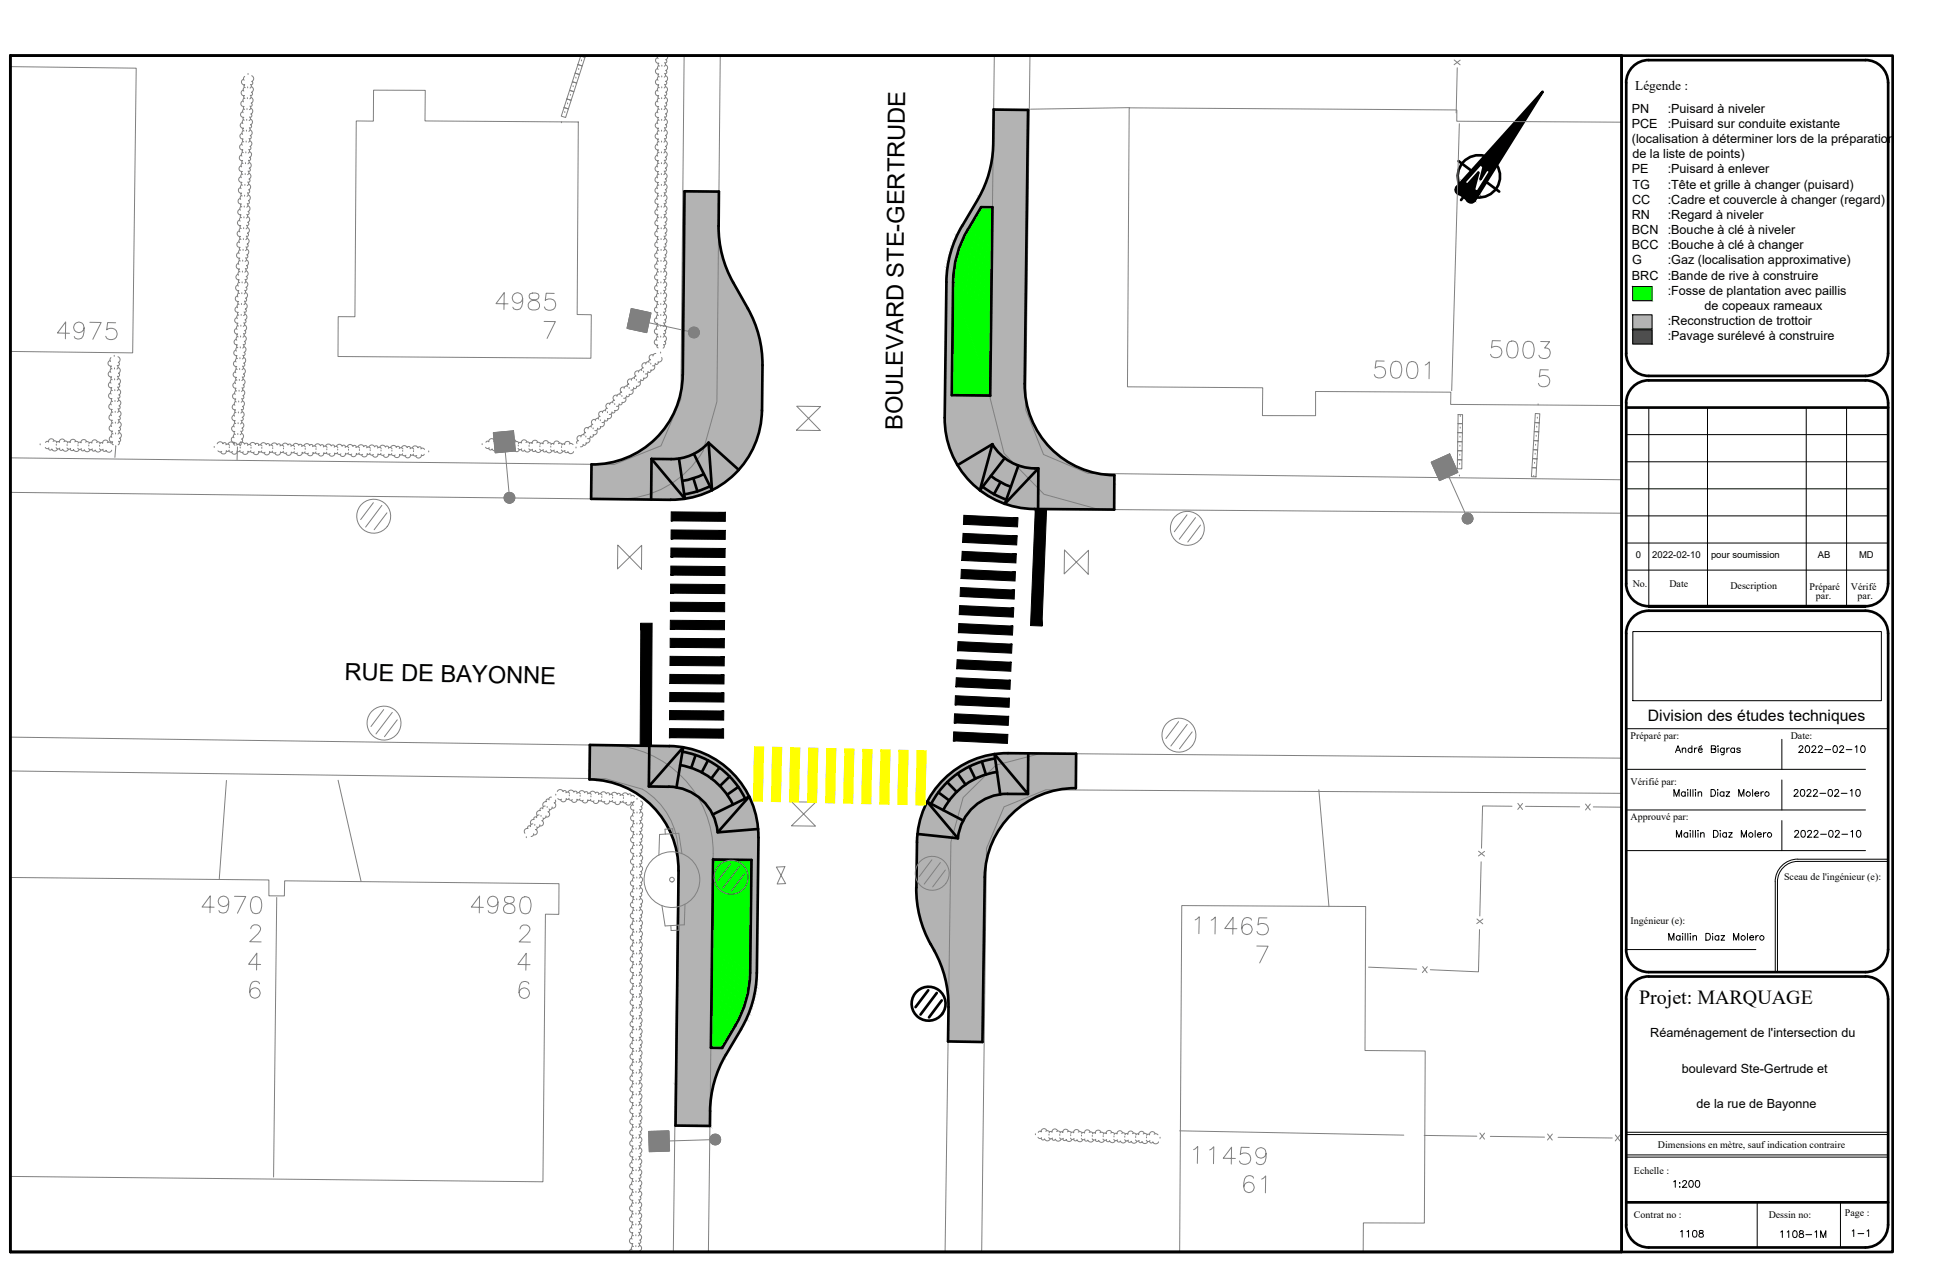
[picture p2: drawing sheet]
<svg xmlns="http://www.w3.org/2000/svg" width="432mm" height="279mm" viewBox="0 0 432 279" stroke-linecap="round" stroke-linejoin="round" font-family="sans-serif">
<defs><g id="words">
<g font-size="7.5" fill="#808080">
<text x="12" y="76.6">4975</text>
<text x="303.4" y="85">5001</text>
</g>
<g font-size="5.2">
<text x="199.8" y="95.2" transform="rotate(-90 199.8 95.2)">BOULEVARD STE-GERTRUDE</text>
<text x="76.3" y="150.5" transform="rotate(1 76.3 150.5)">RUE DE BAYONNE</text>
</g>
<text font-size="4.9" x="409.2" y="275.2">1-1</text>
<g font-size="4.4">
<text x="396.2" y="177.4">2022-02-10</text>
<text x="396.5" y="186.6">2022-02-10</text>
<text x="362.9" y="222.4">Projet: MARQUAGE</text>
<text x="371.1" y="275.2">1108</text>
<text x="393.3" y="275.2">1108-1M</text>
</g>
<text font-size="3.5" x="364.9" y="159.7">Division des études techniques</text>
<text font-size="3" x="362.1" y="19.9">Légende :</text>
<g font-size="2.8">
<text x="361.3" y="24.9">PN</text>
<text x="361.3" y="28.3">PCE</text>
<text x="369.3" y="24.9">:Puisard à niveler</text>
<text x="369.3" y="28.3">:Puisard sur conduite existante</text>
<text x="361.4" y="31.6">(localisation à déterminer lors de la préparation</text>
<text x="361.5" y="35">de la liste de points)</text>
<text x="361.3" y="38.4">PE</text>
<text x="361.5" y="41.7">TG</text>
<text x="369.3" y="38.4">:Puisard à enlever</text>
<text x="369.3" y="41.7">:Tête et grille à changer (puisard)</text>
<text x="361.4" y="45.1">CC</text>
<text x="369.3" y="45.1">:Cadre et couvercle à changer (regard)</text>
<text x="361.3" y="48.5">RN</text>
<text x="361.4" y="51.8">BCN</text>
<text x="369.3" y="48.5">:Regard à niveler</text>
<text x="369.3" y="51.8">:Bouche à clé à niveler</text>
<text x="361.4" y="55.2">BCC</text>
<text x="361.4" y="58.5">G</text>
<text x="369.3" y="55.2">:Bouche à clé à changer</text>
<text x="369.3" y="58.5">:Gaz (localisation approximative)</text>
<text x="361.4" y="61.9">BRC</text>
<text x="369.3" y="61.9">:Bande de rive à construire</text>
<text x="369.3" y="65.2">:Fosse de plantation avec paillis</text>
<text x="369.3" y="71.9">:Reconstruction de trottoir</text>
<text x="377.5" y="68.6">de copeaux rameaux</text>
<text x="369.3" y="75.2">:Pavage surélevé à construire</text>
<text x="365.4" y="229.6">Réaménagement de l'intersection du</text>
<text x="372.4" y="237.5">boulevard Ste-Gertrude et</text>
<text x="375.7" y="245.3">de la rue de Bayonne</text>
</g>
<g font-size="2.2">
<text x="361.5" y="129.9">No.</text>
<text x="369.7" y="129.9">Date</text>
<text x="383.2" y="130.5">Description</text>
<text x="400.7" y="130.7">Préparé</text>
<text x="409.9" y="130.7">Vérifé</text>
<text x="402.1" y="132.7">par.</text>
<text x="411.3" y="132.7">par.</text>
<text x="361.1" y="163.7">Préparé par:</text>
<text x="396.5" y="163.7">Date:</text>
<text x="361.1" y="173.9">Vérifié par:</text>
<text x="361.1" y="181.6">Approuvé par:</text>
<text x="395.1" y="194.9">Sceau de l'ingénieur (e):</text>
<text x="361.1" y="204.6">Ingénieur (e):</text>
<text x="367.1" y="254.3">Dimensions en mètre, sauf indication contraire</text>
<text x="361.8" y="259.8">Echelle :</text>
<text x="361.8" y="269.7">Contrat no :</text>
<text x="391.6" y="269.7">Dessin no:</text>
<text x="408.5" y="269.3">Page :</text>
</g>
<g font-size="2.1">
<text x="362.3" y="123.5">0</text>
<text x="365.9" y="123.5">2022-02-10</text>
<text x="378.9" y="123.5">pour soumission</text>
<text x="402.5" y="123.5">AB</text>
<text x="411.7" y="123.5">MD</text>
</g>
</g></defs>
<g fill="#b3b3b3" stroke="#b3b3b3" stroke-width=".22">
<path d="M220 24.3h7.6v5.7z"/>
<path d="M246.4 105.2h.4v.3z"/>
<path d="M216.1 107.8l2.2 1.7z"/>
<path d="M151.6 42.4h7.6v5.6z"/>
<path d="M132.2 102.8l10.4 7.8h-1.4z"/>
<path d="M228 166.8l10.3 .1-.1 7.6z"/>
<path d="M210 223l7.6 5.6v2.1z"/>
<path d="M159.2 168.6l1.7 1.3z"/>
<path d="M130.5 172.4l.2 .2z"/>
<path d="M149.7 240.3l7.5 5.7v3.3z"/>
<path d="M220 24.3l7.5 13.3 .1-7.6zM220 24.3l7.5 13.3-7.6-5.7z"/>
<path d="M219.9 31.9l7.6 7.2v-1.5zM219.9 31.9l7.6 7.2-7.6-5.8z"/>
<path d="M219.9 33.3l7.6 7.3v-1.5zM219.9 33.3l7.6 7.3-7.8-5.8z"/>
<path d="M219.7 34.8l7.7 7.4 .1-1.6zM219.7 34.8l7.7 7.4-7.9-6z"/>
<path d="M219.5 36.2l7.9 7.6v-1.6zM219.5 36.2l7.9 7.6-8.2-6.2z"/>
<path d="M219.2 37.6l8.2 7.9v-1.7zM219.2 37.6l8.2 7.9-8.6-6.5z"/>
<path d="M218.8 39l8.6 8.2v-1.7zM218.8 39l8.6 8.2-9.1-6.8z"/>
<path d="M218.3 40.4l9.1 8.6v-1.8zM218.3 40.4l9.1 8.6-9.6-7.3z"/>
<path d="M217.8 41.7l9.5 9 .1-1.7zM217.8 41.7l9.5 9-10.2-7.6z"/>
<path d="M217.1 43.1l10.2 8.5v-.9zM217.1 43.1l10.2 8.5-10.5-7.9z"/>
<path d="M216.8 43.7l1.7 2.2h1.3zM216.8 43.7l1.7 2.2-2.1-1.6z"/>
<path d="M216.4 44.3l.9 1.6h1.2zM216.4 44.3l.9 1.6-1.3-.9z"/>
<path d="M216 45l-1.6 5.8 2.9-4.9zM216 45l-1.6 5.8-1.3-.9z"/>
<path d="M213.1 49.9l1.2 1 .1-.1zM213.1 49.9l1.2 1-1.2-.9z"/>
<path d="M213.1 50l.6 2 .6-1.1zM213.1 50l.6 2-1.2-.9z"/>
<path d="M212.5 51.1l1.1 1.1 .1-.2zM212.5 51.1l1.1 1.1-1.2-.9z"/>
<path d="M212.4 51.3l.7 1.9 .5-1zM212.4 51.3l.7 1.9-1.2-.9z"/>
<path d="M211.9 52.3l1.1 1.2 .1-.3zM211.9 52.3l1.1 1.2-1.3-.9z"/>
<path d="M211.7 52.6l.9 1.9 .4-1zM211.7 52.6l.9 1.9-1.3-1z"/>
<path d="M211.3 53.5l1.1 1.4 .2-.4zM211.3 53.5l1.1 1.4-1.2-1z"/>
<path d="M211.2 53.9l.9 1.9 .3-.9zM211.2 53.9l.9 1.9-1.2-1z"/>
<path d="M210.9 54.8l1.1 1.5 .1-.5zM210.9 54.8l1.1 1.5-1.3-1z"/>
<path d="M210.7 55.3l1.1 1.8 .2-.8zM210.7 55.3l1.1 1.8-1.3-1z"/>
<path d="M210.5 56.1l1.1 1.6 .2-.6zM210.5 56.1l1.1 1.6-1.3-1z"/>
<path d="M210.3 56.7l1.2 1.7 .1-.7zM210.3 56.7l1.2 1.7-1.4-1z"/>
<path d="M210.1 57.4l1.2 1.8 .2-.8zM210.1 57.4l1.2 1.8-1.3-1.1z"/>
<path d="M210 58.1l1.2 1.7 .1-.6zM210 58.1l1.2 1.7-1.3-1.1z"/>
<path d="M209.9 58.7l1.3 1.9v-.8zM209.9 58.7l1.3 1.9-1.4-1z"/>
<path d="M209.8 59.6l1.3 1.5 .1-.5zM209.8 59.6l1.3 1.5-1.4-1z"/>
<path d="M209.7 60.1l1.4 2v-1zM209.7 60.1l1.4 2-1.5-1.1z"/>
<path d="M209.6 61l1.5 1.5v-.4zM209.6 61l1.5 1.5-1.5-1.1z"/>
<path d="M209.6 61.4l1.5 2.2v-1.1zM209.6 61.4l1.5 2.2-1.5-1.1z"/>
<path d="M219.8 45.9l7.1 39.1 .4-33.4zM219.8 45.9l7.1 39.1-7.5-5.7z"/>
<path d="M219.4 79.3l7.5 6.9v-1.2zM219.4 79.3l7.5 6.9-7.5-5.7z"/>
<path d="M219.4 80.5l7.6 7-.1-1.3zM219.4 80.5l7.6 7-7.7-5.8z"/>
<path d="M219.3 81.7l7.9 7-.2-1.2zM219.3 81.7l7.9 7-7.9-5.9z"/>
<path d="M219.3 82.8l8.2 7.2-.3-1.3zM219.3 82.8l8.2 7.2-8.2-6.2z"/>
<path d="M219.3 83.8l8.5 7.4-.3-1.2zM219.3 83.8l8.5 7.4-8.5-6.4z"/>
<path d="M246.4 105.2l.4 .9v-.6zM245.5 105.2h.9l.4 .9z"/>
<path d="M219.3 84.8l8.9 7.6-.4-1.2zM219.3 84.8l8.9 7.6-8.9-6.8z"/>
<path d="M245.5 105.2l1.3 1.7v-.8zM244.3 105l1.2 .2 1.3 1.7z"/>
<path d="M219.3 85.6l9.4 7.9-.5-1.1zM219.3 85.6l9.4 7.9-9.4-7.1z"/>
<path d="M244.3 105l2.4 2.6 .1-.7zM243 104.8l1.3 .2 2.4 2.6z"/>
<path d="M219.3 86.4l10 8.3-.6-1.2zM219.3 86.4l10 8.3-10-7.6z"/>
<path d="M243 104.8l3.7 3.5v-.7zM241.8 104.5l1.2 .3 3.7 3.5z"/>
<path d="M219.3 87.1l10.5 8.4-.5-.8zM219.3 87.1l10.5 8.4-10.5-7.9z"/>
<path d="M219.3 87.6l10.6 8.2-.1-.3zM219.1 87.6h.2l10.6 8.2z"/>
<path d="M241.8 104.5l4.9 4.3v-.5zM240.6 104.2l1.2 .3 4.9 4.3z"/>
<path d="M219.1 87.6l11.5 9.2-.7-1zM218.4 87.6h.7l11.5 9.2z"/>
<path d="M240.6 104.2l6.1 5.1v-.5zM239.4 103.7l1.2 .5 6.1 5.1z"/>
<path d="M218.4 87.6l13 10.2-.8-1zM217.8 87.6h.6l13 10.2z"/>
<path d="M239.4 103.7l7.3 5.9v-.3zM238.2 103.2l1.2 .5 7.3 5.9z"/>
<path d="M217.8 87.6l14.4 11.2-.8-1zM217.3 87.6h.5l14.4 11.2z"/>
<path d="M238.2 103.2l8.5 6.7v-.3zM237.1 102.6l1.1 .6 8.5 6.7z"/>
<path d="M217.3 87.6l15.8 12.1-.9-.9zM217 87.5l.3 .1 15.8 12.1z"/>
<path d="M237.1 102.6l9.6 7.4v-.1zM236.1 102l1 .6 9.6 7.4z"/>
<path d="M236.1 102l10.6 8.1zM235.6 101.7l11.1 8.4z"/>
<path d="M217 87.5l17 13zM216.8 87.5h.2l17 13z"/>
<path d="M235.6 101.7l11.1 8.4zM235 101.3l11.7 8.8z"/>
<path d="M216.8 87.5l18.2 13.8zM216.8 87.5l18.2 13.8z"/>
<path d="M216.8 87.5l29.9 25.3v-2.7zM213.1 87.5h3.7l29.9 25.3z"/>
<path d="M209.6 62.5l1.2 23.2 .3-22.1zM209.6 62.5l1.2 23.2-1.5-1.1z"/>
<path d="M213.1 87.5l31.3 25.3h2.3zM210.8 87.5h2.3l31.3 25.3z"/>
<path d="M209.3 84.6l1.5 2.9v-1.8zM209.3 84.6l1.5 2.9-1.5-1.1z"/>
<path d="M209.3 86.4l26.8 26.4h8.3zM209.3 86.4l26.8 26.4-26.9-20.3z"/>
<path d="M209.2 92.5l25.3 20.2 1.6 .1zM209.2 92.5l25.3 20.2-25.3-19z"/>
<path d="M209.2 93.7l23.7 19h1.6zM209.2 93.7l23.7 19-23.6-17.7z"/>
<path d="M209.3 95l22.1 17.7h1.5zM209.3 95l22.1 17.7-21.9-16.5z"/>
<path d="M209.5 96.2l20.5 16.5h1.4zM209.5 96.2l20.5 16.5-20.2-15.2z"/>
<path d="M209.8 97.5l19.3 15.2h.9zM209.8 97.5l19.3 15.2-19.1-14.3z"/>
<path d="M210 98.4l18.7 14.3h.4zM210 98.4l18.7 14.3-18.6-14z"/>
<path d="M210.1 98.7l17.7 13.9 .9 .1zM210.1 98.7l17.7 13.9-17.4-13.1z"/>
<path d="M210.4 99.5l17.1 13.1h.3zM210.4 99.5l17.1 13.1-17-12.7z"/>
<path d="M210.5 99.9l16 12.6 1 .1zM210.5 99.9l16 12.6-15.6-11.8z"/>
<path d="M210.9 100.7l15.3 11.8h.3zM210.9 100.7l15.3 11.8-15.2-11.5z"/>
<path d="M211 101l14.3 11.3 .9 .2zM211 101l14.3 11.3-13.9-10.4z"/>
<path d="M211.4 101.9l13.6 10.3 .3 .1zM211.4 101.9l13.6 10.3-13.4-10z"/>
<path d="M211.6 102.2l12.5 9.8 .9 .2zM211.6 102.2l12.5 9.8-12.1-9z"/>
<path d="M212 103l11.7 8.9 .4 .1zM212 103l11.7 8.9-11.5-8.6z"/>
<path d="M212.2 103.3l10.7 8.4 .8 .2zM212.2 103.3l10.7 8.4-10.2-7.7z"/>
<path d="M212.7 104l10.2 7.7zM212.7 104l9.8 7.5z"/>
<path d="M212.9 104.3l8.8 6.9 .8 .3zM212.9 104.3l8.8 6.9-8.2-6.1z"/>
<path d="M213.5 105.1l8.2 6.1zM213.5 105.1l7.8 6z"/>
<path d="M213.7 105.3l6.8 5.4 .8 .4zM213.7 105.3l6.8 5.4-6.2-4.7z"/>
<path d="M214.3 106l6.2 4.7zM214.3 106l5.9 4.6z"/>
<path d="M214.5 106.3l4.9 3.9 .8 .4zM214.5 106.3l4.9 3.9-4.2-3.2z"/>
<path d="M215.2 107l4.2 3.2zM215.2 107l3.9 2.9z"/>
<path d="M215.4 107.1l3.7 2.8zM215.4 107.1l2.9 2.4z"/>
<path d="M216.1 107.8l1.8 1.4zM216.3 108l1.6 1.2z"/>
<path d="M151.6 42.4l7.5 7.6 .1-2zM151.6 42.4l7.5 7.6-7.5-5.7z"/>
<path d="M151.6 44.3l7.6 7.2-.1-1.5zM151.6 44.3l7.6 7.2-7.6-5.7z"/>
<path d="M151.6 45.8l7.7 7.1-.1-1.4zM151.6 45.8l7.7 7.1-7.8-5.8z"/>
<path d="M151.5 47.1l8 7.3-.2-1.5zM151.5 47.1l8 7.3-8-6z"/>
<path d="M151.5 48.4l8.2 7.4-.2-1.4zM151.5 48.4l8.2 7.4-8.2-6.2z"/>
<path d="M151.5 49.6l8.6 7.6-.4-1.4zM151.5 49.6l8.6 7.6-8.6-6.5z"/>
<path d="M151.5 50.7l9 7.9-.4-1.4zM151.5 50.7l9 7.9-9-6.8z"/>
<path d="M151.5 51.8l9.6 8.2-.6-1.4zM151.5 51.8l9.6 8.2-9.6-7.3z"/>
<path d="M151.5 52.7l10.2 8.6-.6-1.3zM151.5 52.7l10.2 8.6-10.2-7.7z"/>
<path d="M151.5 53.6l10.9 9-.7-1.3zM151.5 53.6l10.9 9-10.9-8.2z"/>
<path d="M151.5 54.4l14.1 13.9-3.2-5.7zM151.5 54.4l14.1 13.9-14.2-10.7z"/>
<path d="M151.4 57.6l14.9 12-.7-1.3zM151.4 57.6l14.9 12-14.9-11.2z"/>
<path d="M151.4 58.4l15.5 12.5-.6-1.3zM151.4 58.4l15.5 12.5-15.5-11.6z"/>
<path d="M151.4 59.3l16 13-.5-1.4zM151.4 59.3l16 13-16-12.1z"/>
<path d="M151.4 60.2l16.5 13.5-.5-1.4zM151.4 60.2l16.5 13.5-16.5-12.4z"/>
<path d="M151.4 61.3l16.8 13.8-.3-1.4zM151.4 61.3l16.8 13.8-16.8-12.7z"/>
<path d="M151.4 62.4l17.1 14.1-.3-1.4zM151.4 62.4l17.1 14.1-17.1-12.9z"/>
<path d="M151.4 63.6l17.3 14.3-.2-1.4zM151.4 63.6l17.3 14.3-17.3-13z"/>
<path d="M151.4 64.9l17.4 14.5-.1-1.5zM151.4 64.9l17.4 14.5-17.4-13.2z"/>
<path d="M151.4 66.2l17.4 14.6v-1.4zM151.4 66.2l17.4 14.6-17.5-13.1z"/>
<path d="M151.3 67.7l17.4 23.1 .1-10zM151.3 67.7l17.4 23.1-17.4-13.1z"/>
<path d="M151.3 77.7l17.4 14.4v-1.3zM151.3 77.7l17.4 14.4-17.5-13.1z"/>
<path d="M151.2 79l17.4 14.3 .1-1.2zM151.2 79l17.4 14.3-17.4-13z"/>
<path d="M151.2 80.3l17.2 14.3 .2-1.3zM151.2 80.3l17.2 14.3-17.2-12.9z"/>
<path d="M151.2 81.7l16.9 14.1 .3-1.2zM151.2 81.7l16.9 14.1-16.9-12.8z"/>
<path d="M151.2 83l16.9 12.8zM151.2 83l16.9 12.8z"/>
<path d="M151.2 83.1l16.6 13.7 .3-1zM151.2 83.1l16.6 13.7-16.6-12.5z"/>
<path d="M151.2 84.3l16.5 12.7 .1-.2zM151.2 84.3l16.5 12.7-16.6-12.5z"/>
<path d="M151.1 84.5l16.3 13.4 .3-.9zM151.1 84.5l16.3 13.4-16.4-12.4z"/>
<path d="M151 85.5l16.3 12.7 .1-.3zM151 85.5l16.3 12.7-16.3-12.3z"/>
<path d="M151 85.9l15.9 13 .4-.7zM151 85.9l15.9 13-16.1-12.1z"/>
<path d="M150.8 86.8l16 12.6 .1-.5zM150.8 86.8l16 12.6-16.1-12.2z"/>
<path d="M150.7 87.2l15.7 12.8 .4-.6zM150.7 87.2l15.7 12.8-15.9-12z"/>
<path d="M150.5 88l15.7 12.5 .2-.5zM150.5 88l15.7 12.5-15.9-12z"/>
<path d="M150.3 88.5l15.5 12.5 .4-.5zM150.3 88.5l15.5 12.5-15.6-11.8z"/>
<path d="M150.2 89.2l15.3 12.3 .3-.5zM150.2 89.2l15.3 12.3-15.6-11.7z"/>
<path d="M149.9 89.8l15.3 12.2 .3-.5zM149.9 89.8l15.3 12.2-15.5-11.6z"/>
<path d="M149.7 90.4l15.1 12.2 .4-.6zM149.7 90.4l15.1 12.2-15.4-11.6z"/>
<path d="M149.4 91l15 12 .4-.4zM149.4 91l15 12-15.2-11.5z"/>
<path d="M149.2 91.5l14.8 12 .4-.5zM149.2 91.5l14.8 12-15.1-11.3z"/>
<path d="M148.9 92.2l14.8 11.8 .3-.5zM148.9 92.2l14.8 11.8-15.1-11.4z"/>
<path d="M148.6 92.6l14.6 11.9 .5-.5zM148.6 92.6l14.6 11.9-14.9-11.2z"/>
<path d="M148.3 93.3l14.5 11.6 .4-.4zM148.3 93.3l14.5 11.6-14.8-11.2z"/>
<path d="M148 93.7l14.3 11.7 .5-.5zM148 93.7l14.3 11.7-14.7-11.1z"/>
<path d="M147.6 94.3l14.2 11.4 .5-.3zM147.6 94.3l14.2 11.4-14.5-10.9z"/>
<path d="M147.3 94.8l14 11.4 .5-.5zM147.3 94.8l14 11.4-14.5-10.9z"/>
<path d="M146.8 95.3l14 11.3 .5-.4zM146.8 95.3l14 11.3-14.3-10.9z"/>
<path d="M146.5 95.7l13.8 11.3 .5-.4zM146.5 95.7l13.8 11.3-14.2-10.8z"/>
<path d="M146.1 96.2l13.7 11.1 .5-.3zM146.1 96.2l13.7 11.1-14.2-10.6z"/>
<path d="M145.6 96.7l13.7 11 .5-.4zM145.6 96.7l13.7 11-14.1-10.6z"/>
<path d="M145.2 97.1l13.4 10.9 .7-.3zM144.7 97.6l.5-.5 13.4 10.9z"/>
<path d="M144.7 97.6l13.5 10.7 .4-.3zM144.4 97.9l.3-.3 13.5 10.7z"/>
<path d="M144.4 97.9l13 10.7 .8-.3zM143.8 98.4l.6-.5 13 10.7z"/>
<path d="M143.8 98.4l13.3 10.4 .3-.2zM143.5 98.6l.3-.2 13.3 10.4z"/>
<path d="M143.5 98.6l12.7 10.6 .9-.4zM142.8 99.1l.7-.5 12.7 10.6z"/>
<path d="M142.8 99.1l13.1 10.2 .3-.1zM142.6 99.3l.2-.2 13.1 10.2z"/>
<path d="M142.6 99.3l12.2 10.4 1.1-.4zM141.7 99.8l.9-.5 12.2 10.4z"/>
<path d="M141.7 99.8l13.1 9.9zM141.6 99.9l13.1 9.8z"/>
<path d="M141.6 99.9l11.9 10.2 1.2-.4zM140.7 100.4l.9-.5 11.9 10.2z"/>
<path d="M140.7 100.4l12.8 9.7zM140.7 100.5l12.7 9.6z"/>
<path d="M140.7 100.5l11.6 9.8 1.1-.2zM139.8 100.9l.9-.4 11.6 9.8z"/>
<path d="M139.8 100.9l12.1 9.5 .4-.1zM139.5 101l.3-.1 12.1 9.5z"/>
<path d="M139.5 101l11.5 9.5 .9-.1zM138.8 101.3l.7-.3 11.5 9.5z"/>
<path d="M138.8 101.3l11.6 9.3 .6-.1zM138.4 101.5l.4-.2 11.6 9.3z"/>
<path d="M138.4 101.5l11.4 9.1h.6zM137.9 101.7l.5-.2 11.4 9.1z"/>
<path d="M137.9 101.7l10.8 8.9h1.1zM137.2 101.9l.7-.2 10.8 8.9z"/>
<path d="M137.2 101.9l11.3 8.8 .2-.1zM137 102l.2-.1 11.3 8.8z"/>
<path d="M137 102l10.1 8.6 1.4 .1zM136 102.3l1-.3 10.1 8.6z"/>
<path d="M136 102.3l9.5 8.3h1.6zM134.7 102.5l1.3-.2 9.5 8.3z"/>
<path d="M134.7 102.5l9.3 8.1h1.5zM133.5 102.7l1.2-.2 9.3 8.1z"/>
<path d="M133.5 102.7l9.1 7.9h1.4zM132.2 102.8l1.3-.1 9.1 7.9z"/>
<path d="M131 102.8l10.2 7.8-9-7.8zM131 102.8l10.2 7.8-10.3-.2z"/>
<path d="M228 166.8l9 7.7h1.2zM226.7 166.8h1.3l9 7.7z"/>
<path d="M226.7 166.8l9 7.8 1.3-.1zM225.3 166.8h1.4l9 7.8z"/>
<path d="M225.3 166.8l9.2 8 1.2-.2zM223.8 166.8h1.5l9.2 8z"/>
<path d="M223.8 166.8l10.2 8.1 .5-.1zM223.2 166.8h.6l10.2 8.1z"/>
<path d="M223.2 166.8l10.1 8.3 .7-.2zM222.3 166.8h.9l10.1 8.3z"/>
<path d="M222.3 166.8l10.7 8.4 .3-.1zM222 166.8h.3l10.7 8.4z"/>
<path d="M222 166.8l10.1 8.6 .9-.2zM220.7 166.9l1.3-.1 10.1 8.6z"/>
<path d="M220.7 166.9l11.4 8.5zM220.7 166.9l11.4 8.5z"/>
<path d="M220.7 166.9l10.3 8.9 1.1-.4zM219.5 167.1l1.2-.2 10.3 8.9z"/>
<path d="M219.5 167.1l11.4 8.7h.1zM219.3 167.1h.2l11.4 8.7z"/>
<path d="M219.3 167.1l10.7 9.1 .9-.4zM218.2 167.3l1.1-.2 10.7 9.1z"/>
<path d="M218.2 167.3l11.5 9 .3-.1zM217.9 167.4l.3-.1 11.5 9z"/>
<path d="M217.9 167.4l11.1 9.3 .7-.4zM217 167.7l.9-.3 11.1 9.3z"/>
<path d="M217 167.7l11.6 9.2 .4-.2zM216.6 167.8l.4-.1 11.6 9.2z"/>
<path d="M216.6 167.8l11.4 9.4 .6-.3zM215.9 168.1l.7-.3 11.4 9.4z"/>
<path d="M215.9 168.1l11.6 9.4 .5-.3zM215.3 168.3l.6-.2 11.6 9.4z"/>
<path d="M215.3 168.3l11.7 9.5 .5-.3zM214.7 168.6l.6-.3 11.7 9.5z"/>
<path d="M214.7 168.6l11.8 9.6 .5-.4zM214.1 168.9l.6-.3 11.8 9.6z"/>
<path d="M214.1 168.9l12 9.6 .4-.3zM213.6 169.1l.5-.2 12 9.6z"/>
<path d="M213.6 169.1l11.9 9.8 .6-.4zM213 169.5l.6-.4 11.9 9.8z"/>
<path d="M213 169.5l12.1 9.8 .4-.4zM212.5 169.8l.5-.3 12.1 9.8z"/>
<path d="M212.5 169.8l12 10 .6-.5zM211.8 170.2l.7-.4 12 10z"/>
<path d="M211.8 170.2l12.4 9.9 .3-.3zM211.5 170.5l.3-.3 12.4 9.9z"/>
<path d="M211.5 170.5l12.1 10.1 .6-.5zM210.8 171l.7-.5 12.1 10.1z"/>
<path d="M210.8 171l12.6 9.9 .2-.3zM210.5 171.2l.3-.2 12.6 9.9z"/>
<path d="M210.5 171.2l12.3 10.4 .6-.7zM209.8 171.8l.7-.6 12.3 10.4z"/>
<path d="M209.8 171.8l12.8 10.1 .2-.3zM209.5 172l.3-.2 12.8 10.1z"/>
<path d="M209.5 172l12.5 10.6 .6-.7zM209.5 172l12.5 10.6-13.1-9.9z"/>
<path d="M208.9 172.7l12.9 10.1 .2-.2zM208.9 172.7l12.9 10.1-13.2-9.9z"/>
<path d="M208.6 172.9l12.7 10.7 .5-.8zM208.6 172.9l12.7 10.7-13.3-10z"/>
<path d="M208 173.6l13.1 10.3 .2-.3zM208 173.6l13.1 10.3-13.3-10.1z"/>
<path d="M207.8 173.8l12.9 10.9 .4-.8zM207.8 173.8l12.9 10.9-13.5-10.2z"/>
<path d="M207.2 174.5l13.3 10.5 .2-.3zM207.2 174.5l13.3 10.5-13.5-10.2z"/>
<path d="M207 174.8l13.1 11 .4-.8zM207 174.8l13.1 11-13.6-10.3z"/>
<path d="M206.5 175.5l13.4 10.6 .2-.3zM206.5 175.5l13.4 10.6-13.6-10.3z"/>
<path d="M206.3 175.8l13.3 11.1 .3-.8zM206.3 175.8l13.3 11.1-13.8-10.3z"/>
<path d="M205.8 176.6l13.6 10.7 .2-.4zM205.8 176.6l13.6 10.7-13.7-10.4z"/>
<path d="M205.7 176.9l13.4 11.2 .3-.8zM205.7 176.9l13.4 11.2-13.8-10.5z"/>
<path d="M205.3 177.6l13.7 10.9 .1-.4zM205.3 177.6l13.7 10.9-13.9-10.5z"/>
<path d="M205.1 178l13.7 11.3 .2-.8zM205.1 178l13.7 11.3-14.1-10.6z"/>
<path d="M204.7 178.7l14 11.1 .1-.5zM204.7 178.7l14 11.1-14.1-10.6z"/>
<path d="M204.6 179.2l13.9 11.3 .2-.7zM204.6 179.2l13.9 11.3-14.2-10.7z"/>
<path d="M204.3 179.8l14.1 11.3 .1-.6zM204.3 179.8l14.1 11.3-14.3-10.8z"/>
<path d="M204.1 180.3l14.1 11.4 .2-.6zM204.1 180.3l14.1 11.4-14.3-10.8z"/>
<path d="M203.9 180.9l14.3 11.5v-.7zM203.9 180.9l14.3 11.5-14.4-10.9z"/>
<path d="M203.8 181.5l14.3 11.5 .1-.6zM203.8 181.5l14.3 11.5-14.5-11z"/>
<path d="M203.6 182l14.5 11.8v-.8zM203.6 182l14.5 11.8-14.6-11z"/>
<path d="M203.5 182.8l14.6 11.4v-.4zM203.5 182.8l14.6 11.4-14.7-11z"/>
<path d="M203.4 183.2l14.7 11.9v-.9zM203.4 183.2l14.7 11.9-14.9-11.1z"/>
<path d="M203.2 184l14.8 12.5 .1-1.4zM203.2 184l14.8 12.5-14.9-11.3z"/>
<path d="M203.1 185.2l14.9 12.5v-1.2zM203.1 185.2l14.9 12.5-14.9-11.2z"/>
<path d="M203.1 186.5l14.8 21.3 .1-10.1zM203.1 186.5l14.8 21.3-15-11.3z"/>
<path d="M202.9 196.5l14.9 12.7 .1-1.4zM202.9 196.5l14.9 12.7-14.9-11.3z"/>
<path d="M202.9 197.9l14.9 12.6v-1.3zM202.9 197.9l14.9 12.6-14.7-11.1z"/>
<path d="M203.1 199.4l14.7 12.4v-1.3zM203.1 199.4l14.7 12.4-14.6-11z"/>
<path d="M203.2 200.8l14.6 12.2v-1.2zM203.2 200.8l14.6 12.2-14.3-10.8z"/>
<path d="M203.5 202.2l14.3 11.9v-1.1zM203.5 202.2l14.3 11.9-13.9-10.5z"/>
<path d="M203.9 203.6l13.9 11.6v-1.1zM203.9 203.6l13.9 11.6-13.5-10.2z"/>
<path d="M204.3 205l13.5 11.2v-1zM204.3 205l13.5 11.2-13-9.8z"/>
<path d="M204.8 206.4l12.9 10.6 .1-.8zM204.8 206.4l12.9 10.6-12.3-9.3z"/>
<path d="M205.4 207.7l12.3 10.1v-.8zM205.4 207.7l12.3 10.1-11.6-8.8z"/>
<path d="M206.1 209l11.6 9.6v-.8zM206.1 209l11.6 9.6-10.8-8.2z"/>
<path d="M206.9 210.4l10.8 9v-.8zM206.9 210.4l10.8 9-10.2-7.7z"/>
<path d="M207.5 211.7l10.2 8.5v-.8zM207.5 211.7l10.2 8.5-9.6-7.2z"/>
<path d="M208.1 213l9.6 8.2v-1zM208.1 213l9.6 8.2-9-6.8z"/>
<path d="M208.7 214.4l9 7.9v-1.1zM208.7 214.4l9 7.9-8.6-6.5z"/>
<path d="M209.1 215.8l8.6 7.6v-1.1zM209.1 215.8l8.6 7.6-8.3-6.2z"/>
<path d="M209.4 217.2l8.2 7.4 .1-1.2zM209.4 217.2l8.2 7.4-7.9-6z"/>
<path d="M209.7 218.6l7.9 7.3v-1.3zM209.7 218.6l7.9 7.3-7.7-5.9z"/>
<path d="M209.9 220l7.7 7.2v-1.3zM209.9 220l7.7 7.2-7.6-5.7z"/>
<path d="M210 221.5l7.6 7.1v-1.4zM210 221.5l7.6 7.1-7.6-5.6z"/>
<path d="M210 223v2l7.6 5.7zM210 225l7.6 5.7-7.7-.1z"/>
<path d="M159.2 168.6l1.8 1.4zM158.9 168.4l2.1 1.6z"/>
<path d="M158.9 168.4l2.9 2.4zM158 167.9l3.8 2.9z"/>
<path d="M158 167.9l3.9 3zM157.8 167.8l4.1 3.1z"/>
<path d="M157.8 167.8l4.9 3.9-.8-.8zM156.9 167.3l.9 .5 4.9 3.9z"/>
<path d="M156.9 167.3l5.9 4.5zM156.7 167.2l6.1 4.6z"/>
<path d="M156.7 167.2l6.8 5.4-.7-.8zM155.8 166.8l.9 .4 6.8 5.4z"/>
<path d="M155.8 166.8l7.8 6zM155.6 166.7l8 6.1z"/>
<path d="M155.6 166.7l8.7 6.9-.7-.8zM154.6 166.3l1 .4 8.7 6.9z"/>
<path d="M154.6 166.3l9.8 7.5zM154.4 166.2l10 7.6z"/>
<path d="M154.4 166.2l10.6 8.5-.6-.9zM153.4 165.9l1 .3 10.6 8.5z"/>
<path d="M153.4 165.9l11.7 8.9zM153.2 165.9l11.9 8.9z"/>
<path d="M153.2 165.9l12.4 9.9-.5-1zM152.2 165.6l1 .3 12.4 9.9z"/>
<path d="M152.2 165.6l13.5 10.3zM152 165.6l13.7 10.3z"/>
<path d="M152 165.6l14.2 11.3-.5-1zM150.9 165.4l1.1 .2 14.2 11.3z"/>
<path d="M150.9 165.4l15.3 11.6zM150.7 165.4l15.5 11.6z"/>
<path d="M150.7 165.4l15.9 12.6-.4-1zM149.7 165.2l1 .2 15.9 12.6z"/>
<path d="M149.7 165.2l17 13zM149.5 165.2l17.2 13z"/>
<path d="M149.5 165.2l17.6 14-.4-1zM148.4 165.2h1.1l17.6 14z"/>
<path d="M148.4 165.2l18.7 14.2zM148.2 165.2h.2l18.7 14.2z"/>
<path d="M148.2 165.2l19.2 15.2-.3-1zM147.1 165.2h1.1l19.2 15.2z"/>
<path d="M147.1 165.2l20.6 16.5-.3-1.3zM145.7 165.1l1.4 .1 20.6 16.5z"/>
<path d="M145.7 165.1l22.1 17.8-.1-1.2zM144.2 165.1h1.5l22.1 17.8z"/>
<path d="M144.2 165.1l23.7 19.1-.1-1.3zM142.6 165.1h1.6l23.7 19.1z"/>
<path d="M142.6 165.1l25.4 20.3-.1-1.2zM141 165.1h1.6l25.4 20.3z"/>
<path d="M141 165.1l26.9 26.4 .1-6.1zM132.7 165l8.3 .1 26.9 26.4z"/>
<path d="M132.7 165l31.7 25.4h2zM130.6 164.9l2.1 .1 31.7 25.4z"/>
<path d="M130.6 164.9l29.9 25.4 3.9 .1zM130.6 164.9l29.9 25.4-29.9-22.5z"/>
<path d="M142.2 176.5l18.3 13.8zM142.2 176.5l18.3 13.8z"/>
<path d="M130.6 167.8l11.6 8.7zM130.6 167.8l10.9 8.2z"/>
<path d="M130.6 167.8l10.9 8.2zM130.6 167.8l10.6 8z"/>
<path d="M143.2 177.3l17.1 13h.2zM143.2 177.3l17.1 13z"/>
<path d="M130.6 167.8l9.5 7.4 1.1 .6zM130.6 167.8l9.5 7.4-9.5-7.2z"/>
<path d="M144.1 178.2l15.9 12.1h.3zM144.1 178.2l15.9 12.1-15-11.3z"/>
<path d="M130.6 168l8.4 6.6 1.1 .6zM130.6 168l8.4 6.6-8.4-6.4z"/>
<path d="M145 179l14.5 11.3h.5zM145 179l14.5 11.3-13.7-10.3z"/>
<path d="M130.6 168.2l7.3 5.9 1.1 .5zM130.6 168.2l7.3 5.9-7.3-5.5z"/>
<path d="M145.8 180l13.1 10.3h.6zM145.8 180l13.1 10.3-12.3-9.3z"/>
<path d="M130.6 168.6l6.1 5 1.2 .5zM130.6 168.6l6.1 5-6.1-4.6z"/>
<path d="M146.6 181l11.6 9.3h.7zM146.6 181l11.6 9.3-10.9-8.2z"/>
<path d="M130.6 169l4.9 4.2 1.2 .4zM130.6 169l4.9 4.2-4.9-3.7z"/>
<path d="M147.3 182.1l10.6 8.2h.3zM147.3 182.1l10.6 8.2-10.4-7.8z"/>
<path d="M147.5 182.5l10.4 8.2v-.4zM147.5 182.5l10.4 8.2-10-7.6z"/>
<path d="M130.6 169.5l3.7 3.5 1.2 .2zM130.6 169.5l3.7 3.5-3.7-2.8z"/>
<path d="M147.9 183.1l10 8.3v-.7zM147.9 183.1l10 8.3-9.4-7.1z"/>
<path d="M130.6 170.2l2.4 2.5 1.3 .3zM130.6 170.2l2.4 2.5-2.4-1.8z"/>
<path d="M148.5 184.3l9.4 7.9v-.8zM148.5 184.3l9.4 7.9-9-6.8z"/>
<path d="M130.6 170.9l1.2 1.7 1.2 .1zM130.6 170.9l1.2 1.7-1.3-.9z"/>
<path d="M148.9 185.4l9 7.6v-.8zM148.9 185.4l9 7.6-8.5-6.4z"/>
<path d="M130.5 171.7l.2 .9h1.1zM130.5 171.7l.2 .9-.2-.2z"/>
<path d="M149.4 186.6l8.5 7.4v-1zM149.4 186.6l8.5 7.4-8.2-6.2z"/>
<path d="M149.7 187.8l8.1 7.2 .1-1zM149.7 187.8l8.1 7.2-7.9-6z"/>
<path d="M149.9 189l7.9 7.1v-1.1zM149.9 189l7.9 7.1-7.7-5.8z"/>
<path d="M150.1 190.3l7.7 7v-1.2zM150.1 190.3l7.7 7-7.6-5.8z"/>
<path d="M150.2 191.5l7.6 7v-1.2zM150.2 191.5l7.6 7-7.5-5.7z"/>
<path d="M166.4 190.4l1.2 25 .3-23.9zM166.4 190.4l1.2 25-1.5-1.1z"/>
<path d="M166.1 214.3l1.5 2.2v-1.1zM166.1 214.3l1.5 2.2-1.5-1.1z"/>
<path d="M166.1 215.4l1.5 1.5v-.4zM166.1 215.4l1.5 1.5-1.5-1.1z"/>
<path d="M166.1 215.8l1.3 2 .2-.9zM166.1 215.8l1.3 2-1.3-1.1z"/>
<path d="M166.1 216.7l1.3 1.6v-.5zM166.1 216.7l1.3 1.6-1.4-1z"/>
<path d="M166 217.3l1.3 1.8 .1-.8zM166 217.3l1.3 1.8-1.4-1z"/>
<path d="M165.9 218.1l1.3 1.7 .1-.7zM165.9 218.1l1.3 1.7-1.4-1.1z"/>
<path d="M165.8 218.7l1.2 1.8 .2-.7zM165.8 218.7l1.2 1.8-1.3-1z"/>
<path d="M165.7 219.5l1.2 1.7 .1-.7zM165.7 219.5l1.2 1.7-1.4-1z"/>
<path d="M165.5 220.2l1.2 1.6 .2-.6zM165.5 220.2l1.2 1.6-1.3-1z"/>
<path d="M165.4 220.8l1.1 1.8 .2-.8zM165.4 220.8l1.1 1.8-1.3-1z"/>
<path d="M165.2 221.6l1.1 1.5 .2-.5zM165.2 221.6l1.1 1.5-1.3-1z"/>
<path d="M165 222.1l1 1.8 .3-.8zM165 222.1l1 1.8-1.3-.9z"/>
<path d="M164.7 223l1.1 1.3 .2-.4zM164.7 223l1.1 1.3-1.2-.9z"/>
<path d="M164.6 223.4l.8 1.9 .4-1zM164.6 223.4l.8 1.9-1.2-1z"/>
<path d="M164.2 224.3l1.1 1.3 .1-.3zM164.2 224.3l1.1 1.3-1.2-.9z"/>
<path d="M164.1 224.7l.7 1.9 .5-1zM164.1 224.7l.7 1.9-1.2-.9z"/>
<path d="M163.6 225.7l1.1 1.1 .1-.2zM163.6 225.7l1.1 1.1-1.2-.9z"/>
<path d="M163.5 225.9l.6 2 .6-1.1zM163.5 225.9l.6 2-1.2-1z"/>
<path d="M162.9 226.9l1.1 1.1 .1-.1zM162.9 226.9l1.1 1.1-1.2-.9z"/>
<path d="M162.8 227.1l-1.7 5.8 2.9-4.9zM162.8 227.1l-1.7 5.8-1.2-.9z"/>
<path d="M159.9 232l.8 1.5 .4-.6zM158.7 232h1.2l.8 1.5z"/>
<path d="M150.3 192.8l7.1 38.2 .4-32.5zM150.3 192.8l7.1 38.2-7.5-5.7z"/>
<path d="M158.7 232l1.7 2.2 .3-.7zM157.4 232h1.3l1.7 2.2z"/>
<path d="M149.9 225.3l7.5 6.7v-1zM149.9 225.3l7.5 6.7-7.5-5.7z"/>
<path d="M149.9 226.3l10.1 8.5 .4-.6zM149.9 226.3l10.1 8.5-10.2-7.7z"/>
<path d="M149.8 227.1l9.6 9 .6-1.3zM149.8 227.1l9.6 9-9.6-7.2z"/>
<path d="M149.8 228.9l9.1 8.6 .5-1.4zM149.8 228.9l9.1 8.6-9.1-6.8z"/>
<path d="M149.8 230.7l8.6 8.1 .5-1.3zM149.8 230.7l8.6 8.1-8.6-6.4z"/>
<path d="M149.8 232.4l8.2 7.8 .4-1.4zM149.8 232.4l8.2 7.8-8.2-6.2z"/>
<path d="M149.8 234l7.9 7.7 .3-1.5zM149.8 234l7.9 7.7-7.9-6z"/>
<path d="M149.8 235.7l7.6 7.4 .3-1.4zM149.8 235.7l7.6 7.4-7.7-5.8z"/>
<path d="M149.7 237.3l7.6 7.2 .1-1.4zM149.7 237.3l7.6 7.2-7.6-5.7z"/>
<path d="M149.7 238.8l7.5 7.2 .1-1.5zM149.7 238.8l7.5 7.2-7.5-5.7z"/>
<path d="M149.7 240.3l-.1 3.3 7.6 5.7zM149.6 243.6l7.6 5.7-7.6-.1z"/>
</g>
<g fill="#0f0" stroke="#0f0" stroke-width=".22">
<path d="M217.3 45.9h2.5l-.1 1.8z"/>
<path d="M211.1 62.5l8.4 6.3-.2 18.8z"/>
<path d="M157.9 190.3l8.5 .1-.1 6.2z"/>
<path d="M157.5 223.1l5.3 4-2.9 4.9z"/>
<path d="M217.3 45.9l2.3 8.9 .1-7.1zM217.3 45.9l2.3 8.9-5.2-4z"/>
<path d="M214.4 50.8l5.2 5.7v-1.7zM214.4 50.8l5.2 5.7-5.9-4.5z"/>
<path d="M213.7 52l5.9 6.1v-1.6zM213.7 52l5.9 6.1-6.5-4.9z"/>
<path d="M213.1 53.2l6.5 6.6v-1.7zM213.1 53.2l6.5 6.6-7-5.3z"/>
<path d="M212.6 54.5l7 6.9v-1.6zM212.6 54.5l7 6.9-7.5-5.6z"/>
<path d="M212.1 55.8l7.5 7.1v-1.5zM212.1 55.8l7.5 7.1-7.8-5.8z"/>
<path d="M211.8 57.1l7.7 7.4 .1-1.6zM211.8 57.1l7.7 7.4-8-6.1z"/>
<path d="M211.5 58.4l8 7.6v-1.5zM211.5 58.4l8 7.6-8.3-6.2z"/>
<path d="M211.2 59.8l8.3 7.6v-1.4zM211.2 59.8l8.3 7.6-8.4-6.3z"/>
<path d="M211.1 61.1l8.4 7.7v-1.4zM211.1 61.1l8.4 7.7-8.4-6.3z"/>
<path d="M211.1 62.5l-.3 18.7 8.5 6.4zM210.8 81.2l8.5 6.4-8.5-.1z"/>
<path d="M157.9 190.3l8.2 25.1 .2-18.8zM157.9 190.3l8.2 25.1-8.4-6.4z"/>
<path d="M157.7 209l8.4 7.7v-1.3zM157.7 209l8.4 7.7-8.4-6.3z"/>
<path d="M157.7 210.4l8.2 7.7 .2-1.4zM157.7 210.4l8.2 7.7-8.3-6.2z"/>
<path d="M157.6 211.9l8.1 7.6 .2-1.4zM157.6 211.9l8.1 7.6-8.1-6.1z"/>
<path d="M157.6 213.4l7.8 7.4 .3-1.3zM157.6 213.4l7.8 7.4-7.8-5.9z"/>
<path d="M157.6 214.9l7.4 7.2 .4-1.3zM157.6 214.9l7.4 7.2-7.4-5.6z"/>
<path d="M157.6 216.5l7 6.9 .4-1.3zM157.6 216.5l7 6.9-7-5.3z"/>
<path d="M157.6 218.1l6.5 6.6 .5-1.3zM157.6 218.1l6.5 6.6-6.6-4.9z"/>
<path d="M157.5 219.8l6 6.1 .6-1.2zM157.5 219.8l6 6.1-6-4.5z"/>
<path d="M157.5 221.4l5.3 5.7 .7-1.2zM157.5 221.4l5.3 5.7-5.3-4z"/>
<path d="M157.5 223.1l-.1 7 2.5 1.9zM157.4 230.1l2.5 1.9h-2.5z"/>
</g>
<!-- layer: PAVAGE-BORD -->
<path d="M159.5 12.4l-.7 76.5-3.1 10.9a21.8 21.8 0 0 1-19.1 10.7l-134.3-1.5M220.2 12.4l-1 75.7 3.1 12.3 8.9 9 12.2 3.4 115.7 .8M2.3 163.2l132.2 1.8a23.7 23.7 0 0 1 23.4 24l-1 88.2M359.1 167.9l-128.7-1.1-9.8 2.6-7.3 7.2-2.7 9.8-1.3 90.8" fill="none" stroke="#808080" stroke-width=".22"/>
<!-- layer: TROTTOIR-BORDURE -->
<path d="M151.5 12.4l-.7 76-4.4 10.3-10.4 4.1-133.7-1.4M228.1 12.4l-1 78.3 4 9.9 9.8 4.2 118.2 1.4M2.3 170.7l131.8 1.7 8.1 2.3a16.3 16.3 0 0 1 8 14.3M359.1 175.6l-127.5-.7-9.3 3.7-3.9 9.2-1 89.4M150.2 189l-1.1 88.2" fill="none" stroke="#808080" stroke-width=".22"/>
<!-- layer: NORD -->
<path d="M323 35.7l2.8 2.1M327.9 36.3l.6 .6-.6 2.7 1.3-2.2 .8 .5-2.8 4.6-.9-.4 1-3.9-2.4 2.8-.7-.7zM328.8 34.5a4.7 4.7 0 0 0-4.8 1.4 4.7 4.7 0 0 0-.9 4.9M331.4 36.5a4.7 4.7 0 0 1 .1 5 4.7 4.7 0 0 1-4.5 2.2M324.1 43.5l-.6 .8M326.5 44.4a1.06 1.06 0 0 1-1 .4 1.06 1.06 0 0 1-.8-.8l-1.3-.9a1.06 1.06 0 0 1-.9-.6 1.06 1.06 0 0 1 .1-1.1l19-21.1-15 24.1M329.1 40.3l2.9 2.1" fill="none" stroke="#000" stroke-width=".59"/>
<g fill="#000" stroke="#000" stroke-width=".22">
<path d="M327.3 38.2l-.2 .9-.3-.3zM328.5 36.9l.7 .5-.9 1.6zM341.6 20.3l-11.2 17.9-2.9-2.2zM322.4 42.2l3.4 2.6zM322.7 42.7l.1 .1zM325 44.5l.4 .2z"/>
<path d="M326.8 38.8l-.4 3.2 .7-2.9zM326.8 38.8l-.4 3.2-1.4-1.1z"/>
<path d="M327.5 36l-3.3 4.3 3.7-4zM327.5 36l-3.3 4.3-.4-.3z"/>
<path d="M328.5 36.9l-.4 1.9 .2 .2zM328.1 38.8l.2 .2-.4 .6z"/>
<path d="M327.9 36.3l2.1 1.6zM327.9 36.3l1.3 1.1z"/>
<path d="M330 37.9l-2.5 4.9 2.9-4.6zM330 37.9l-2.5 4.9-.3-.3z"/>
<path d="M322.6 42.6l.4 .3zM322.6 42.6l.2 .2z"/>
<path d="M322.5 42.6l.5 .3zM322.5 42.6l.5 .3z"/>
<path d="M322.5 42.4l.8 .7zM322.5 42.4l.5 .5z"/>
<path d="M322.4 42.4l1 .7zM322.4 42.4l.9 .7z"/>
<path d="M322.4 42.3l1.5 1.1zM322.4 42.3l1 .8z"/>
<path d="M323.8 40l1.1 1zM323.8 40l1.1 1z"/>
<path d="M325 44.5l.3 .2zM325.1 44.6l.2 .1z"/>
<path d="M325 44.4l.5 .4zM325 44.4l.4 .3z"/>
<path d="M324.8 44.2l.8 .6zM324.8 44.2l.7 .6z"/>
<path d="M324.7 44l1 .8zM324.7 44l.9 .8z"/>
<path d="M324.3 43.7l1.5 1.1zM324.3 43.7l1.4 1.1z"/>
<path d="M322.4 42.1l3.4 2.7h.2zM322.4 42.1l3.4 2.7-3.4-2.6zM322.4 42.2l3.4 2.6z"/>
<path d="M322.4 41.9l3.6 2.9 .2-.1zM322.4 41.9l3.6 2.9-3.6-2.7z"/>
<path d="M322.4 41.7l3.8 3 .1-.1zM322.4 41.7l3.8 3-3.8-2.8z"/>
<path d="M325 40.9l1.3 1.2zM325 40.9l1.3 1.2z"/>
<path d="M322.5 41.6l3.8 3 .2-.1zM322.5 41.6l3.8 3-3.9-2.9z"/>
<path d="M322.6 41.4l3.9 3.1 .1-.1zM322.6 41.4l3.9 3.1-4-2.9z"/>
<path d="M323.8 40.1l2.8 4.3 .9-1.5zM323.8 40.1l2.8 4.3-4-3z"/>
<path d="M327.2 42.5l.3 .4zM326.3 42.1l1.2 .8z"/>
</g>
<!-- layer: ECLAIRAGE -->
<g fill="none" stroke="#808080" stroke-width=".22">
<path d="M138.8 72.6l4.4 1M138.9 72.5l4.4 .9M138.9 72.4l4.4 .9M138.9 72.3l4.4 .9M138.9 72.2l4.4 .9M139 72l4.4 1M139 71.9l4.4 1M139 71.8l4.4 .9M139 71.7l4.4 .9M139.1 71.6l4.4 .9M139.1 71.4l4.4 1M139.1 71.3l4.4 1"/>
<path d="M139.1 71.2l4.5 1M139.2 71.1l4.4 1M139.2 71l4.4 .9M139.2 70.9l4.4 .9M139.3 70.7l4.3 1M139.3 70.6l4.4 1M139.3 70.5l15.5 3.4M139.3 70.4l4.4 .9M139.3 70.3l4.4 .9M139.4 70.1l4.4 1M139.4 70l4.4 1M139.4 69.9l4.4 1"/>
<path d="M139.4 69.8l4.4 1M139.5 69.7l4.4 .9M139.5 69.6l4.4 .9M139.5 69.4l4.4 1M139.6 69.3l4.4 1M139.6 69.2l4.4 1M139.6 69.1l4.4 .9M139.6 69l4.4 .9M139.7 68.9l4.4 .9M139.7 68.7l4.4 1M139.7 68.6l4.4 1M139.7 68.5l4.4 1"/>
<path d="M139.8 68.4l4.3 .9M139.8 68.3l4.4 1-1 4.4-4.4-1zM139.9 68.3l-1 4.4M140 68.3l-1 4.4M140.1 68.4l-1 4.4M140.2 68.4l-.9 4.4M140.3 68.4l-.9 4.4M140.4 68.5l-.9 4.4M140.6 68.5l-1 4.4M140.7 68.5l-1 4.4M140.8 68.5l-1 4.4M140.9 68.6l-.9 4.4"/>
<path d="M141 68.6l-.9 4.4M141.2 68.6l-1 4.4M141.3 68.6l-1 4.4M141.4 68.7l-1 4.3M141.5 68.7l-1 4.4M141.6 68.7l-.9 4.4M141.7 68.7l-.9 4.4M141.9 68.7l-1 4.5M142 68.8l-1 4.4M142.1 68.8l-1 4.4M142.2 68.8l-1 4.4M142.3 68.9l-.9 4.4"/>
<path d="M142.5 68.9l-1 4.4M142.6 68.9l-1 4.4M142.7 68.9l-1 4.4M142.8 69l-1 4.4M142.9 69l-.9 4.4M143 69l-.9 4.4M143.2 69l-1 4.4M143.3 69.1l-1 4.4M143.4 69.1l-1 4.4M143.5 69.1l-1 4.4M143.6 69.1l-.9 4.4M143.7 69.2l-.9 4.4"/>
<path d="M143.8 69.2l-.9 4.4M144 69.2l-1 4.4M144.1 69.2l-1 4.4M152.5 73.7l2.2 .5M152.5 73.6l2.3 .5M152.5 73.5l2.3 .5M152.5 73.6l.1-.5 2.3 .5M152.5 73.2l2.4 .5M152.6 74.1l1.9 .4M152.6 73l2.3 .5M152.7 72.9l2.2 .5-.3 .9-2.1-.4M152.8 72.8l-.3 1.2 2.1 .4"/>
<path d="M152.8 72.8l2 .5M152.9 74.6l1 .2M153 72.6l1.7 .4-.4 1.6-1.6-.3M153.1 72.6l-.4 1.7M153.3 72.5l-.4 2M153.4 72.5l1 .2-.5 2.1M153.5 72.4l-.5 2.2M153.6 72.4l-.5 2.3M153.7 72.4l-.5 2.3M153.8 72.4l-.5 2.4M153.9 72.5l-.5 2.3M154.1 72.5l-.5 2.3"/>
<path d="M154.2 72.5l-.5 2.3M154.3 72.6l-.5 2.2M154.5 72.7l-.4 2M154.6 72.8l-1.4-.3-.4 1.9M154.6 72.9l-.4 1.8-1.4-.3M154.7 73.1l-1.8-.4-.3 1.5M154.8 73.2l-.3 1.3M109.2 95.8l4.5-.4 .4 4.4-4.5 .5zM109.3 95.8l.4 4.5M109.4 95.8l.5 4.4M109.6 95.8l.4 4.4M109.7 95.7l.4 4.5"/>
<path d="M109.8 95.7l.4 4.5M109.9 95.7l.4 4.5M110 95.7l.4 4.5M110.2 95.7l.4 4.5M110.3 95.7l.4 4.5M110.4 95.7l.4 4.5M110.5 95.7l.4 4.4M110.6 95.7l.4 4.4M110.8 95.7l.4 4.4M110.9 95.6l.4 4.5M111 95.6l.4 4.5M111.1 95.6l.4 4.5"/>
<path d="M111.2 95.6l.5 4.5M111.4 95.6l.4 4.5M111.5 95.6l1.4 15.8M111.6 95.6l.4 4.5M111.7 95.5l.4 4.5M111.8 95.5l.4 4.5M112 95.5l.4 4.5M112.1 95.5l.4 4.5M112.2 95.5l.4 4.5M112.3 95.5l.4 4.5M112.4 95.5l.4 4.5M112.5 95.5l.5 4.5"/>
<path d="M112.7 95.5l.4 4.4M112.8 95.5l.4 4.4M112.9 95.4l.4 4.5M113 95.4l.4 4.5M113.1 95.4l.5 4.5M113.3 95.4l.4 4.5M113.4 95.4l.4 4.5M113.5 95.4l.4 4.5M113.6 95.4l.4 4.5M113.7 95.5l-4.5 .4M113.7 95.6l-4.5 .4M113.7 95.7l-4.4 .4"/>
<path d="M113.7 95.8l-4.4 .4M113.8 95.9l-4.5 .5M113.8 96.1l-4.5 .4M113.8 96.2l-4.5 .4M113.8 96.3l-4.5 .4M113.8 96.4l-4.5 .4M113.8 96.5l-4.5 .4M113.8 96.6l-4.5 .5M113.8 96.8l-4.4 .4M113.9 96.9l-4.5 .4M113.9 97l-4.5 .4M113.9 97.1l-4.5 .4"/>
<path d="M113.9 97.3l-4.5 .4M113.9 97.4l-4.5 .4M113.9 97.5l-4.5 .4M113.9 97.6l-4.5 .4M113.9 97.7l-4.4 .4M113.9 97.9l-4.4 .4M114 98l-4.5 .4M114 98.1l-4.5 .4M114 98.2l-4.5 .4M114 98.3l-4.5 .4M114 98.4l-4.5 .5M114 98.6l-4.5 .4"/>
<path d="M114 98.7l-4.5 .4M114 98.8l-4.5 .4M114 98.9l-4.4 .4M114 99l-4.4 .5M114.1 99.2l-4.5 .4M114.1 99.3l-4.5 .4M114.1 99.4l-4.5 .4M114.1 99.5l-4.5 .4M114.1 99.7l-4.5 .4M114.1 99.8l-4.5 .4M111.8 109.6l.1 1.4M111.9 109.4l.2 1.7"/>
<path d="M112 109.3l.2 1.9M112.1 109.2l.2 2.1M112.1 109.2l1.2-.1 .2 2.1M112.4 109.1l.2 2.3M112.5 109.1l.2 2.3M112.6 109l.2 2.4M112.8 109l.3 2.4M112.9 109l.3 2.4M113 109l-.6 .1M113.1 109.1l.2 2.2M113.2 109.1l.2 2.2-1 .1-.2-2.2M113.5 109.2l.1 1.9"/>
<path d="M113.5 109.2l-1.5 .2M113.6 109.3l.1 1.7-1.6 .1M113.6 111.1l-1.4 .2M113.6 109.3l-1.7 .2M113.7 109.4l.1 1.4M113.7 109.4l-1.9 .2M113.8 109.6l-2.1 .2 .1 1 2.1-.2M113.8 110.9l-1.8 .1M113.8 109.6l.1 1M113.9 109.7l-2.2 .2M113.9 110.7l-2 .2M113.9 109.8l-2.3 .2"/>
<path d="M114 109.9l-2.4 .2M114 110.5l-2.3 .2M114 110.1l-2.4 .3M114 110l-2.4 .2M114 110.4l-2.3 .2M114 110.3l-2.3 .2M316.9 102.3l4.1-1.8 1.9 4.1-4.2 1.8zM317 102.3l1.8 4.1M317.1 102.2l1.8 4.1M317.2 102.2l1.8 4.1M317.3 102.1l1.9 4.1M317.4 102.1l1.9 4.1"/>
<path d="M317.5 102l1.9 4.1M317.6 102l1.9 4.1M317.8 101.9l1.8 4.1M317.9 101.9l1.8 4.1M318 101.8l1.8 4.1M318.1 101.8l1.8 4.1M318.2 101.7l1.8 4.1M318.3 101.7l1.8 4.1M318.4 101.6l1.9 4.1M318.5 101.6l1.9 4.1M318.6 101.5l1.9 4.1M318.7 101.5l1.9 4.1"/>
<path d="M318.8 101.5l1.9 4.1M319 101.4l6.5 14.5M319.1 101.3l1.8 4.2M319.2 101.3l1.8 4.1M319.3 101.2l1.8 4.1M319.4 101.2l1.8 4.1M319.5 101.2l1.9 4.1M319.6 101.1l1.9 4.1M319.7 101l1.9 4.2M319.8 101l1.9 4.1M319.9 100.9l1.9 4.2M320 100.9l1.9 4.1"/>
<path d="M320.2 100.9l1.8 4.1M320.3 100.8l1.8 4.1M320.4 100.8l1.8 4.1M320.5 100.7l1.8 4.1M320.6 100.6l1.8 4.2M320.7 100.6l1.9 4.1M320.8 100.6l1.9 4.1M320.9 100.5l1.9 4.1M321 100.6l-4.1 1.8M321.1 100.7l-4.1 1.8M321.1 100.8l-4.1 1.8M321.2 100.9l-4.1 1.8"/>
<path d="M321.2 101l-4.1 1.8M321.3 101.1l-4.1 1.9M321.3 101.2l-4.1 1.9M321.4 101.3l-4.1 1.9M321.4 101.4l-4.1 1.9M321.5 101.5l-4.1 1.9M321.5 101.6l-4.1 1.9M321.6 101.8l-4.1 1.8M321.6 101.9l-4.1 1.8M321.7 102l-4.1 1.8M321.7 102.1l-4.1 1.8M321.8 102.2l-4.1 1.8"/>
<path d="M321.8 102.3l-4.1 1.9M321.9 102.4l-4.1 1.9M321.9 102.5l-4.1 1.9M322 102.6l-4.1 1.9M322 102.7l-4.1 1.9M322.1 102.8l-4.1 1.9M322.1 103l-4.1 1.8M322.2 103.1l-4.1 1.8M322.2 103.2l-4.1 1.8M322.3 103.3l-4.1 1.8M322.3 103.4l-4.1 1.8M322.4 103.5l-4.1 1.8"/>
<path d="M322.4 103.6l-4.1 1.9M322.5 103.7l-4.1 1.9M322.5 103.8l-4.1 1.9M322.6 103.9l-4.1 1.9M322.6 104.1l-4.1 1.8M322.7 104.2l-4.1 1.8M322.7 104.3l-4.1 1.8M322.8 104.4l-4.1 1.8M322.8 104.5l-4.1 1.8M323.8 114.8l.4 .9M323.8 114.7l2-.8 .4 .9-2 .9M323.8 114.5l.6 1.3 1.7-.7"/>
<path d="M323.8 114.6l1.8-.9 .6 1.4M323.9 114.2l.8 1.8 1.3-.6M324.1 114l.9 2 .8-.4M324.2 113.9l.9 2.1M324.3 113.8l.4-.2 1 2.2M324.3 113.8l.9 2.2M324.4 113.8l1 2.2M324.6 113.7l1 2.1M324.8 113.6l1 2.1M325 113.6l.9 2M325.1 113.6l-1.1 .5 .9 1.9M325.1 113.6l.8 1.9"/>
<path d="M325.2 113.6l.8 1.8M325.3 113.6l-1.4 .7M325.4 113.7l.7 1.6-1.5 .6-.7-1.5M325.5 113.7l-1.7 .7M325.8 113.9l-2 1M325.9 114l-2.1 1M326 114.1l-2.2 1M326 114.2l-2.1 1M326.1 114.3l-2.2 1M326.1 114.4l-2.1 1M326.2 114.6l-2.2 .9M326.2 115l-1.9 .8"/>
<path d="M326.2 114.7l-2.1 .9M143.6 250.5l4.5-.1 .2 4.4-4.5 .2zM143.7 250.5l.1 4.5M143.8 250.5l.2 4.5M144 250.5l.1 4.5M144.1 250.5l.1 4.5M144.2 250.5l.1 4.5M144.3 250.5l.2 4.5M144.4 250.5l.2 4.5M144.6 250.5l.1 4.5M144.7 250.5l.1 4.5M144.8 250.4l.1 4.6"/>
<path d="M144.9 250.4l.2 4.6M145 250.4l.2 4.6M145.2 250.4l.1 4.5M145.3 250.4l.1 4.5M145.4 250.4l.1 4.5M145.5 250.4l.1 4.5M145.6 250.4l.2 4.5M145.8 250.4l.1 4.5M145.9 250.4l.1 4.5M146 250.4l.1 4.5M146.1 250.4l.2 4.5M146.2 250.4l.2 4.5"/>
<path d="M146.4 250.4l.1 4.5M146.5 250.4l.1 4.5M146.6 250.4l.1 4.5M146.7 250.4l.2 4.5M146.8 250.4l.2 4.5M147 250.4l.1 4.5M147.1 250.4l.1 4.5M147.2 250.4l.1 4.5M147.3 250.4l.1 4.5M147.4 250.4l.2 4.5M147.6 250.4l.1 4.5M147.7 250.4l.1 4.5"/>
<path d="M147.8 250.4l.1 4.5M147.9 250.4l.2 4.4M148 250.4l.2 4.4M148.1 250.4l-4.5 .2M148.1 250.6l-4.5 .1M148.1 250.7l-4.5 .1M148.1 250.8l-4.5 .1M148.1 250.9l-4.4 .2M148.1 251l-4.4 .2M148.1 251.2l-4.4 .1M148.2 251.7l-4.5 .1M148.2 251.3l-4.5 .1"/>
<path d="M148.2 251.4l-4.5 .1M148.2 251.5l-4.5 .2M148.2 251.8l-4.5 .1M148.2 251.9l-4.5 .1M148.2 252l-4.5 .1M148.2 252.1l-4.5 .2M148.2 252.2l-4.5 .2M148.2 252.4l-4.5 .1M148.2 252.5l-4.5 .1M148.2 253.1l-4.5 .1M148.2 253.2l-4.5 .1M148.2 253l-4.5 .1"/>
<path d="M148.2 252.8l-4.5 .2M148.2 252.7l-4.5 .2M148.2 253.9l-4.5 .2M148.2 253.8l-4.5 .1M148.2 253.7l-4.5 .1M148.2 253.6l-4.5 .1M148.2 253.4l-4.5 .2M148.2 253.3l-4.5 .1M148.3 254.6l-4.5 .2M148.3 254.5l-4.5 .2M148.3 254.4l-4.5 .1M148.3 254.3l-4.6 .1"/>
<path d="M148.3 254.2l-4.6 .1M148.3 254l-4.6 .2M148.3 254.8l-4.5 .1M157.3 251.8h2.2v.9l-2.2 .1M157.4 251.6l.1 1.5M157.5 251.5l1.7-.1 .1 1.7-1.7 .1M157.6 251.4v1.8M157.7 251.3h1.4l.1 1.9-1.5 .1zM157.8 251.2l.1 2.2 1-.1M157.8 251.2h1.1v2.2M157.9 251.2l.1 2.2M158 251.1l.1 2.3"/>
<path d="M158.2 251.1v2.4M158.3 251.1v2.4M158.4 251.1l.1 2.4M158.5 251.1l.1 2.4M158.6 251.1l.1 2.3M158.8 251.1v2.3M159 251.2v2.1M159.3 251.5l-1.9 .1M159.4 251.6v1.3M159.4 253h-1.9M159.4 251.7h-2.1l.1 1.2M159.4 252.9h-2"/>
<path d="M159.5 251.9l-2.3 .1M159.6 252.6l-2.3 .1M159.6 252l-2.4 .1v.5M159.6 252.5l-2.4 .1M159.6 252.1l-2.4 .1M159.6 252.4h-2.4M159.6 252.2l-15.9 .5"/>
<circle cx="153.7" cy="73.6" r="1.2"/>
<circle cx="112.8" cy="110.2" r="1.2"/>
<circle cx="325" cy="114.8" r="1.2"/>
<circle cx="158.4" cy="252.3" r="1.2"/>
</g>
<!-- layer: AQUEDUC -->
<g fill="none" stroke="#808080" stroke-width=".22">
<path d="M176.4 89.9l5.3 5.4h-5.3l5.3-5.3zM136.8 120.7l5.2 5.3 .1-5.3-5.4 5.3zM235.7 121.8l5.3 5.3v-5.3l-5.4 5.3zM175.3 177.5l5.3 .1-5.3 5.2 5.3 .1zM149 184.6l-.1-1.1-1.6 .1v1.1M151 189l-.7-4.5-4.2 .2-.2 4.6M171.9 192l1.9-.1-.8 1.9zM173 193.8l1 1.8-1.9 .1zM150.3 204.8v1.1l-1.7 .1-.1-1.1M151.7 200.2l-.2 4.5-4.2 .3-.7-4.5"/>
<circle cx="148.8" cy="194.7" r=".52"/>
<circle cx="148.8" cy="194.7" r="6.2"/>
</g>
<!-- layer: PUISARD -->
<g fill="none" stroke="#808080" stroke-width=".22">
<path d="M82.7 111.3l-2.8 3.7M84.6 111.9l-3.6 4.8M85.7 113.5l-2.9 3.8M262.8 114l-2.8 3.7M264.7 114.6l-3.6 4.8M265.8 116.2l-2.8 3.8M85 157.1l-2.9 3.7M86.9 157.7l-3.7 4.8M88 159.4l-2.9 3.7M261 159.8l-2.8 3.7M262.9 160.4l-3.6 4.8M264 162l-2.8 3.8"/>
<path d="M161.8 191.2l-2.8 3.8M163.7 191.8l-3.6 4.8M164.8 193.5l-2.8 3.7M206.4 190.4l-2.9 3.7M208.2 191l-3.6 4.7M209.3 192.6l-2.8 3.8"/>
<circle cx="82.8" cy="114.3" r="3.8"/>
<circle cx="262.9" cy="117" r="3.8"/>
<circle cx="85" cy="160.1" r="3.8"/>
<circle cx="261.1" cy="162.8" r="3.8"/>
<circle cx="161.9" cy="194.2" r="3.8"/>
<circle cx="206.4" cy="193.3" r="3.8"/>
</g>
<!-- layer: ADRESSE -->
<g fill="none" stroke="#808080" stroke-width=".22">
<path d="M112.5 67.3l-2.7-.1 1.9-2.4-.1 3.7M115.7 66.1a1.16 1.16 0 0 1-1.6 .9 1.16 1.16 0 0 1-.4-1.8 1.16 1.16 0 0 1 1.9 .2 3.3 3.3 0 0 1-.4 3 1.11 1.11 0 0 1-1.6-.4M117.4 65a.75 .75 0 0 0 .3 1.3 1.69 1.69 0 0 1 1.8 1.1v.5l-.2 .4a1.45 1.45 0 0 1-2.3-.4 1.18 1.18 0 0 1 1.1-1.4l.7-.2a.76 .76 0 0 0 .3-1.2l-.5-.2zM120.5 71.2h2.5l-1.9 3.7M122.7 65l-1.8-.1-.2 1.6a1.32 1.32 0 0 1 2 0 1.32 1.32 0 0 1-.2 2 1.32 1.32 0 0 1-2-.6M332.3 75.5l-1.8-.1-.2 1.6a1.32 1.32 0 0 1 2 0 1.32 1.32 0 0 1-.3 2 1.32 1.32 0 0 1-1.9-.6M334.2 75.7a1.21 1.21 0 0 1 1.8 .5 3.2 3.2 0 0 1-.4 2.9 1.21 1.21 0 0 1-1.8-.6 3.1 3.1 0 0 1 .4-2.8zM337.8 75.7a1.22 1.22 0 0 1 1.8 .6 3.2 3.2 0 0 1-.4 2.8 1.2 1.2 0 0 1-1.8-.5 3.1 3.1 0 0 1 .4-2.9zM341.2 75.6h1.9l-1.1 1.4a1.2 1.2 0 0 1 1.3 1.4 1.2 1.2 0 0 1-1.6 1l-.6-.2-.3-.6M342.9 81.9h-1.8l-.3 1.6a1.32 1.32 0 0 1 2-.1 1.32 1.32 0 0 1-.2 2 1.32 1.32 0 0 1-1.9-.5M50.7 199.7a1.17 1.17 0 0 1-1.7 .9 1.17 1.17 0 0 1-.4-1.8 1.17 1.17 0 0 1 1.9 .1 3.4 3.4 0 0 1-.4 3.1 1.14 1.14 0 0 1-1.6-.4M51.9 198.4l2.5 .1-1.8 3.7"/>
<path d="M56 198.7a1.25 1.25 0 0 1 1.8 .5 3.2 3.2 0 0 1-.4 2.9 1.2 1.2 0 0 1-1.8-.6 3 3 0 0 1 .4-2.8zM110.3 199.7a1.17 1.17 0 0 1-1.6 1 1.17 1.17 0 0 1-.5-1.9 1.17 1.17 0 0 1 1.9 .2 3.5 3.5 0 0 1-.4 3 1.14 1.14 0 0 1-1.6-.4M111.9 198.6a.75 .75 0 0 0 .3 1.3 1.69 1.69 0 0 1 1.8 1.1 .99 .99 0 0 1-.9 1.2h-.7a1.08 1.08 0 0 1-.9-1.2 1.08 1.08 0 0 1 1.1-.9l.7-.2a.74 .74 0 0 0 .4-1.2l-1.3-.2zM115.7 198.7a1.21 1.21 0 0 1 1.7 .6 3.2 3.2 0 0 1-.4 2.8 1.24 1.24 0 0 1-1.7-.5 3.2 3.2 0 0 1 .4-2.9zM47.4 200.9l-2.7-.1 1.9-2.5-.1 3.8M55.5 205.6a.96 .96 0 0 1 .8-.9l.7 .1a.93 .93 0 0 1 .5 1.4l-2.2 2.3h2.5M57.5 217.8a1.08 1.08 0 0 0-1.6-.4 3.3 3.3 0 0 0-.4 3.1 1.16 1.16 0 0 0 1.8 .1 1.16 1.16 0 0 0-.4-1.8 1.16 1.16 0 0 0-1.6 .9M57.7 213.5h-2.6l1.8-2.5-.1 3.8M107 200.9l-2.6-.1 1.8-2.4-.1 3.7M115.2 205.7a.96 .96 0 0 1 .7-.9h.7a.91 .91 0 0 1 .5 1.4l-2.1 2.3 2.5 .1M117.1 217.8a1.08 1.08 0 0 0-1-.5 1.08 1.08 0 0 0-1 .7 2.71 2.71 0 0 0 .3 2.9 1.16 1.16 0 0 0 1.7-.5 1.16 1.16 0 0 0-.7-1.6 1.16 1.16 0 0 0-1.5 1M117.4 213.6l-2.7-.1 1.8-2.4-.1 3.7"/>
<path d="M264.6 203.7l1-.7-.1 3.7M268.2 203.7l.9-.7-.1 3.8M273.9 205.6h-2.7l1.9-2.5-.1 3.7M277.1 203.7a1.11 1.11 0 0 0-1.6-.4 3.4 3.4 0 0 0-.4 3.1 1.16 1.16 0 0 0 1.9 .2 1.16 1.16 0 0 0-.4-1.9 1.16 1.16 0 0 0-1.6 .9M278.3 209.4l2.5 .1-1.9 3.7M280.5 203.2h-1.7l-.2 1.6a1.33 1.33 0 0 1 2 0 1.33 1.33 0 0 1-.3 2 1.33 1.33 0 0 1-2-.6M264.3 254.5l.9-.7-.1 3.8M267.9 254.6l.9-.7-.1 3.7M273.6 256.5l-2.7-.1 1.8-2.4-.1 3.7M276.6 254h-1.8l-.2 1.6a1.32 1.32 0 0 1 2 0 1.32 1.32 0 0 1-.2 2 1.32 1.32 0 0 1-2-.6M280.4 255.4a1.16 1.16 0 0 1-1.7 .9 1.16 1.16 0 0 1-.4-1.9 1.16 1.16 0 0 1 1.9 .2 3.3 3.3 0 0 1-.4 3.1 1.08 1.08 0 0 1-1.6-.4M277.6 260.8a1.08 1.08 0 0 0-1.6-.3 3.3 3.3 0 0 0-.4 3 1.16 1.16 0 0 0 1.8 .2 1.16 1.16 0 0 0-.3-1.9 1.16 1.16 0 0 0-1.7 1"/>
<path d="M279.4 261l.9-.6-.1 3.7"/>
</g>
<!-- layer: CLOTURE -->
<g fill="none" stroke="#808080" stroke-width=".22">
<path d="M322 13.3l1.3 1.1M322.7 15l-.2 10M323.3 13.3l-1.3 1M334.8 178.5l-6.5-.1-.2 9.4M336.1 177.9l1 1.3M337.1 177.9l-1 1.3M337.8 178.5l12 .1M351.1 178l1 1.3M352.1 178l-1 1.3M352.8 178.6l6.3 .1M327.4 188.4l1.3 1.1M328 190.8l-.3 12"/>
<path d="M328.7 188.5l-1.3 1M303 214.1l10.7 .5M315 214l1 1.4M316.1 214l-1.1 1.3M327 203.5l1.3 1M327.6 205.8l-.2 9.4-10.7-.5M328.4 203.5l-1.4 1M315.4 251.4l11.6 .1M327.7 250.8l1 1.4M328.7 250.9l-1 1.3M330 251.6l12 .2M342.7 251.1l1 1.3"/>
<path d="M343.7 251.1l-1 1.3M345 251.8l12 .1M357.7 251.3l1 1.3M358.7 251.3l-1 1.3"/>
</g>
<!-- layer: HAIE -->
<g fill="none" stroke="#808080" stroke-width=".22">
<path d="M53.9 19.9a.63 .63 0 0 0-.5 .8 .63 .63 0 0 0 .7 .5l-.1 .2 .2 .4M53.9 17.5a.63 .63 0 0 0-.4 .8 .63 .63 0 0 0 .7 .5l-.2 .2 .3 .4M54.1 19.3l-.3 .5 .2 .4M54.2 16.9l-.3 .5 .2 .4M54.8 19.5h.1M54.9 16.5h.1M55.5 18.7a.46 .46 0 0 1-.1 .8M55.6 19.2a.67 .67 0 0 1 .5 .6 .67 .67 0 0 1-.4 .6 .37 .37 0 0 1 .2 .5 .37 .37 0 0 1-.4 .3M55.7 16.8a.69 .69 0 0 1 .5 .6 .69 .69 0 0 1-.5 .7 .37 .37 0 0 1 .3 .4 .37 .37 0 0 1-.4 .3M145.6 20a.63 .63 0 0 0-.5 .7 .63 .63 0 0 0 .8 .5l-.2 .2 .3 .4M145.6 17.6a.62 .62 0 0 0-.4 .7 .62 .62 0 0 0 .7 .5l-.2 .3 .3 .3M145.6 15.2a.62 .62 0 0 0-.4 .7 .62 .62 0 0 0 .7 .5l-.2 .2 .3 .4"/>
<path d="M145.6 12.8a.63 .63 0 0 0-.4 .7 .63 .63 0 0 0 .7 .5l-.1 .5 .2 .1M145.7 12.4v.6M145.8 19.3l-.2 .5 .1 .4M145.8 16.9l-.2 .5 .1 .4M145.8 14.5l-.2 .5 .1 .4M146.5 19.5h.1M146.5 17h.1M146.6 14.6h.1M147.2 18.7a.47 .47 0 0 1-.1 .8M147.2 16.3a.49 .49 0 0 1-.1 .8M147.2 13.9a.47 .47 0 0 1-.1 .8M147.3 19.2a.67 .67 0 0 1 .5 .6 .67 .67 0 0 1-.4 .6 .37 .37 0 0 1 .2 .5 .37 .37 0 0 1-.4 .2"/>
<path d="M147.4 16.7a.68 .68 0 0 1 .4 .7 .68 .68 0 0 1-.4 .6 .36 .36 0 0 1 .3 .3 .36 .36 0 0 1-.3 .4l-.2 .1M147.4 14.4a.67 .67 0 0 1 .4 .6 .67 .67 0 0 1-.4 .6 .37 .37 0 0 1 .3 .4 .37 .37 0 0 1-.4 .3M147.8 12.4v.5l-.4 .3a.37 .37 0 0 1 .3 .5 .37 .37 0 0 1-.4 .2M53.3 39.1a.63 .63 0 0 0-.4 .8 .63 .63 0 0 0 .7 .5l-.2 .2 .3 .4M53.4 36.7a.62 .62 0 0 0-.5 .8 .62 .62 0 0 0 .8 .5l-.2 .2 .3 .4M53.5 34.3a.63 .63 0 0 0-.5 .8 .63 .63 0 0 0 .7 .5l-.1 .4 .2 .2M53.5 31.9a.63 .63 0 0 0-.4 .8 .63 .63 0 0 0 .7 .5l-.2 .2 .3 .4M53.6 38.5l-.3 .5 .1 .3M53.6 29.5a.63 .63 0 0 0-.5 .8 .63 .63 0 0 0 .7 .5l-.1 .2 .3 .4M53.6 36.1l-.2 .5 .1 .4M53.7 27.1a.63 .63 0 0 0-.5 .8 .63 .63 0 0 0 .7 .5l-.2 .2 .3 .4M53.7 33.7l-.3 .5 .2 .4"/>
<path d="M53.7 24.7a.63 .63 0 0 0-.4 .8 .63 .63 0 0 0 .7 .5l-.2 .2 .3 .4M53.8 31.3l-.3 .5 .2 .4M53.8 22.4a.63 .63 0 0 0-.4 .7 .63 .63 0 0 0 .7 .5l-.2 .4 .3 .2M53.8 28.9l-.2 .5 .1 .4M53.9 26.5l-.3 .5 .2 .4M54 24.1l-.3 .5 .1 .4M54.1 21.7l-.3 .4 .1 .5M54.3 38.7h.1M54.4 36.2h.1M54.4 33.8h.1M54.5 31.5h.1M54.6 29h.1"/>
<path d="M54.6 26.6h.1M54.7 24.3h.1M54.8 21.8h.1M54.9 37.9a.46 .46 0 0 1-.1 .8M55 35.5a.47 .47 0 0 1-.1 .8M55.1 33.1a.48 .48 0 0 1-.1 .8M55.1 38.4a.69 .69 0 0 1 .5 .6 .69 .69 0 0 1-.5 .6 .37 .37 0 0 1 .3 .5 .37 .37 0 0 1-.5 .3M55.1 30.7a.48 .48 0 0 1-.1 .8M55.2 36a.67 .67 0 0 1 .4 .6 .67 .67 0 0 1-.4 .6 .37 .37 0 0 1 .2 .5 .37 .37 0 0 1-.4 .3M55.2 28.3a.46 .46 0 0 1-.1 .8M55.2 33.6a.66 .66 0 0 1 .5 .6 .66 .66 0 0 1-.5 .6 .37 .37 0 0 1 .3 .4 .37 .37 0 0 1-.2 .3l-.2 .1M55.3 25.9a.46 .46 0 0 1-.1 .8"/>
<path d="M55.3 31.2a.68 .68 0 0 1 .5 .6 .68 .68 0 0 1-.5 .6 .37 .37 0 0 1 .3 .5 .37 .37 0 0 1-.4 .3M55.4 23.5a.47 .47 0 0 1-.2 .8M55.4 28.8a.67 .67 0 0 1 .4 .6 .67 .67 0 0 1-.4 .6 .37 .37 0 0 1 .2 .5 .37 .37 0 0 1-.4 .3M55.4 21.1a.48 .48 0 0 1-.1 .8M55.5 26.4a.67 .67 0 0 1 .4 .6 .67 .67 0 0 1-.4 .6 .37 .37 0 0 1 .2 .5 .37 .37 0 0 1-.4 .3M55.5 24a.69 .69 0 0 1 .5 .6 .69 .69 0 0 1-.5 .7 .37 .37 0 0 1 .3 .4 .37 .37 0 0 1-.4 .3M55.6 21.6a.67 .67 0 0 1 .5 .6 .67 .67 0 0 1-.5 .6 .37 .37 0 0 1 .2 .5 .37 .37 0 0 1-.4 .3M145.5 39.2a.63 .63 0 0 0-.5 .7 .63 .63 0 0 0 .8 .5l-.2 .2 .3 .4M145.5 36.8a.62 .62 0 0 0-.4 .7 .62 .62 0 0 0 .7 .5l-.1 .5 .2 .1M145.5 34.4a.62 .62 0 0 0-.4 .7 .62 .62 0 0 0 .7 .5l-.2 .2 .3 .4M145.5 32a.63 .63 0 0 0-.4 .7 .63 .63 0 0 0 .7 .5l-.1 .5 .2 .1M145.5 29.6a.62 .62 0 0 0-.4 .7 .62 .62 0 0 0 .7 .5l-.2 .2 .3 .4"/>
<path d="M145.5 27.2a.62 .62 0 0 0-.4 .7 .62 .62 0 0 0 .7 .5l-.1 .2 .3 .4M145.6 24.8a.63 .63 0 0 0-.5 .7 .63 .63 0 0 0 .7 .5l-.1 .2 .3 .4M145.6 22.4a.62 .62 0 0 0-.5 .7 .62 .62 0 0 0 .8 .5l-.2 .2 .3 .4M145.7 38.5l-.2 .5 .1 .4M145.7 36.1l-.2 .5 .1 .4M145.8 33.7l-.3 .5 .1 .4M145.8 31.3l-.3 .5 .1 .4M145.8 28.9l-.3 .5 .2 .4M145.8 26.5l-.3 .5 .2 .4M145.8 24.1l-.3 .5 .2 .4M145.8 21.7l-.3 .5 .2 .4M146.5 38.7h.1"/>
<path d="M146.5 36.2h.1M146.5 33.8h.1M146.5 31.5h.1M146.5 29h.1M146.5 26.6h.1M146.5 24.3h.1M146.5 21.8h.1M147.1 37.9a.47 .47 0 0 1-.1 .8M147.1 35.5a.49 .49 0 0 1-.1 .8M147.1 33.1a.47 .47 0 0 1-.1 .8M147.1 30.7a.47 .47 0 0 1-.1 .8M147.1 28.3a.47 .47 0 0 1-.1 .8"/>
<path d="M147.1 25.9a.47 .47 0 0 1-.1 .8M147.1 23.5a.48 .48 0 0 1-.1 .8M147.2 21.1a.47 .47 0 0 1-.1 .8M147.3 38.4a.67 .67 0 0 1 .4 .6 .67 .67 0 0 1-.4 .6 .37 .37 0 0 1 .2 .5 .37 .37 0 0 1-.3 .2M147.3 35.9a.69 .69 0 0 1 .5 .7 .69 .69 0 0 1-.5 .6 .37 .37 0 0 1 .3 .3 .37 .37 0 0 1-.2 .4l-.2 .1M147.3 33.5a.67 .67 0 0 1 .5 .7 .67 .67 0 0 1-.5 .6 .37 .37 0 0 1 .3 .4 .37 .37 0 0 1-.4 .3M147.3 31.1a.69 .69 0 0 1 .5 .7 .69 .69 0 0 1-.5 .6 .37 .37 0 0 1 .3 .5 .37 .37 0 0 1-.4 .2M147.3 28.7a.67 .67 0 0 1 .5 .7 .67 .67 0 0 1-.5 .6 .38 .38 0 0 1 .3 .4 .38 .38 0 0 1-.4 .4M147.3 26.4a.67 .67 0 0 1 .5 .6 .67 .67 0 0 1-.4 .6 .37 .37 0 0 1 .2 .5 .37 .37 0 0 1-.4 .2M147.3 23.9a.69 .69 0 0 1 .5 .7 .69 .69 0 0 1-.4 .6 .37 .37 0 0 1 .2 .5 .37 .37 0 0 1-.4 .3M147.3 21.5a.67 .67 0 0 1 .5 .7 .67 .67 0 0 1-.4 .6 .37 .37 0 0 1 .2 .5 .37 .37 0 0 1-.4 .2M52.8 58.3a.62 .62 0 0 0-.5 .8 .62 .62 0 0 0 .7 .4l-.1 .3 .2 .4"/>
<path d="M52.9 55.9a.63 .63 0 0 0-.5 .8 .63 .63 0 0 0 .7 .5l-.1 .4 .2 .2M52.9 53.5a.63 .63 0 0 0-.4 .8 .63 .63 0 0 0 .7 .5l-.2 .2 .3 .4M53 51.1a.62 .62 0 0 0-.5 .8 .62 .62 0 0 0 .7 .4l-.1 .3 .3 .4M53 57.7l-.2 .5 .1 .3M53 48.7a.63 .63 0 0 0-.4 .8 .63 .63 0 0 0 .7 .5l-.2 .2 .3 .4M53.1 55.3l-.3 .5 .2 .4M53.1 46.3a.63 .63 0 0 0-.4 .8 .63 .63 0 0 0 .7 .5l-.2 .2 .3 .4M53.2 52.9l-.3 .5 .1 .3M53.2 43.9a.62 .62 0 0 0-.5 .8 .62 .62 0 0 0 .7 .4l-.1 .5 .3 .2M53.2 50.5l-.2 .5 .1 .4M53.3 41.5a.63 .63 0 0 0-.5 .8 .63 .63 0 0 0 .7 .5l-.1 .4 .2 .2M53.3 48.1l-.3 .5 .2 .4"/>
<path d="M53.4 45.7l-.3 .5 .1 .3M53.4 43.3l-.2 .3 .1 .6M53.5 40.9l-.3 .5 .2 .4M53.7 57.8h.1M53.8 55.4h.1M53.9 53h.1M54 50.6h.1M54 48.2h.1M54.1 45.8h.1M54.2 43.4h.1M54.2 41h.1M54.3 59.5a.46 .46 0 0 1-.1 .8"/>
<path d="M54.4 57.1a.47 .47 0 0 1-.1 .8M54.5 54.7a.5 .5 0 0 1-.1 .8M54.5 59.9a.69 .69 0 0 1 .5 .7 .69 .69 0 0 1-.5 .6 .37 .37 0 0 1 .3 .5 .37 .37 0 0 1-.5 .3M54.5 52.3a.48 .48 0 0 1-.1 .8M54.6 57.6a.67 .67 0 0 1 .4 .6 .67 .67 0 0 1-.4 .6 .37 .37 0 0 1 .2 .5 .37 .37 0 0 1-.4 .2M54.6 49.9a.46 .46 0 0 1-.1 .8M54.6 55.2a.66 .66 0 0 1 .5 .6 .66 .66 0 0 1-.5 .6 .37 .37 0 0 1 .3 .3 .37 .37 0 0 1-.2 .4l-.2 .1M54.7 47.5a.48 .48 0 0 1-.2 .8M54.7 52.7a.68 .68 0 0 1 .5 .7 .68 .68 0 0 1-.5 .6 .37 .37 0 0 1 .2 .5 .37 .37 0 0 1-.4 .3M54.7 45.1a.48 .48 0 0 1-.1 .8M54.8 50.4a.67 .67 0 0 1 .4 .6 .67 .67 0 0 1-.4 .6 .37 .37 0 0 1 .2 .5 .37 .37 0 0 1-.4 .2M54.8 42.7a.48 .48 0 0 1-.1 .8"/>
<path d="M54.8 48a.67 .67 0 0 1 .5 .6 .67 .67 0 0 1-.5 .6 .37 .37 0 0 1 .3 .5 .37 .37 0 0 1-.4 .3M54.9 40.3a.46 .46 0 0 1-.1 .8M54.9 45.6a.69 .69 0 0 1 .5 .6 .69 .69 0 0 1-.5 .6 .37 .37 0 0 1 .3 .5 .37 .37 0 0 1-.5 .3M55 43.2a.67 .67 0 0 1 .4 .6 .67 .67 0 0 1-.4 .6 .37 .37 0 0 1 .2 .5 .37 .37 0 0 1-.4 .2M55 40.8a.67 .67 0 0 1 .5 .6 .67 .67 0 0 1-.4 .6 .37 .37 0 0 1 .2 .5 .37 .37 0 0 1-.4 .3M145.4 58.4a.63 .63 0 0 0-.4 .7 .63 .63 0 0 0 .7 .5l-.1 .4 .2 .2M145.4 56a.62 .62 0 0 0-.4 .7 .62 .62 0 0 0 .7 .5l-.1 .5 .2 .1M145.4 53.6a.62 .62 0 0 0-.4 .7 .62 .62 0 0 0 .7 .5l-.1 .4 .3 .2M145.4 51.2a.63 .63 0 0 0-.4 .7 .63 .63 0 0 0 .7 .5l-.1 .5 .3 .1M145.5 48.8a.62 .62 0 0 0-.5 .7 .62 .62 0 0 0 .8 .5l-.2 .2 .3 .4M145.5 46.4a.62 .62 0 0 0-.5 .7 .62 .62 0 0 0 .8 .5l-.2 .4 .3 .2M145.5 44a.63 .63 0 0 0-.4 .7 .63 .63 0 0 0 .7 .5l-.2 .5 .3 .1"/>
<path d="M145.5 41.6a.62 .62 0 0 0-.4 .7 .62 .62 0 0 0 .7 .5l-.2 .4 .3 .2M145.6 57.7l-.2 .5 .1 .4M145.7 55.3l-.3 .5 .1 .4M145.7 52.9l-.3 .5 .2 .4M145.7 50.5l-.3 .5 .2 .4M145.7 48.1l-.3 .5 .2 .4M145.7 45.7l-.3 .5 .2 .4M145.7 43.3l-.2 .5 .1 .4M145.7 40.9l-.2 .5 .1 .4M146.4 57.8h.1M146.4 55.4h.1M146.4 53h.1"/>
<path d="M146.4 50.7h.1M146.4 48.2h.1M146.4 45.8h.1M146.4 43.5h.1M146.5 41h.1M147 59.5a.47 .47 0 0 1-.1 .8M147 57.1a.46 .46 0 0 1-.1 .8M147 54.7a.47 .47 0 0 1-.1 .8M147 52.3a.46 .46 0 0 1-.1 .8M147 49.9a.47 .47 0 0 1-.1 .8M147 47.5a.48 .48 0 0 1-.1 .8M147 45.1a.47 .47 0 0 1 0 .8"/>
<path d="M147 42.7a.48 .48 0 0 1 0 .8M147.1 40.3a.47 .47 0 0 1-.1 .8M147.2 59.9a.67 .67 0 0 1 .4 .7 .67 .67 0 0 1-.4 .6 .37 .37 0 0 1 .3 .4 .37 .37 0 0 1-.4 .3M147.2 57.6a.67 .67 0 0 1 .5 .6 .67 .67 0 0 1-.5 .6 .37 .37 0 0 1 .3 .4 .37 .37 0 0 1-.4 .3M147.2 55.1a.69 .69 0 0 1 .5 .7 .69 .69 0 0 1-.5 .6 .37 .37 0 0 1 .3 .5 .37 .37 0 0 1-.4 .3M147.2 52.7a.67 .67 0 0 1 .5 .7 .67 .67 0 0 1-.5 .6 .37 .37 0 0 1 .3 .4 .37 .37 0 0 1-.4 .3M147.2 50.3a.69 .69 0 0 1 .5 .7 .69 .69 0 0 1-.4 .6 .37 .37 0 0 1 .2 .5 .37 .37 0 0 1-.4 .2M147.2 47.9a.66 .66 0 0 1 .5 .7 .66 .66 0 0 1-.4 .6 .38 .38 0 0 1 .2 .4 .38 .38 0 0 1-.4 .4M147.2 45.6a.67 .67 0 0 1 .5 .6 .67 .67 0 0 1-.4 .6 .37 .37 0 0 1 .2 .4 .37 .37 0 0 1-.4 .3M147.2 43.1a.69 .69 0 0 1 .5 .7 .69 .69 0 0 1-.4 .6 .37 .37 0 0 1 .2 .5 .37 .37 0 0 1-.4 .2M147.3 40.7a.67 .67 0 0 1 .4 .7 .67 .67 0 0 1-.4 .6 .37 .37 0 0 1 .3 .3 .37 .37 0 0 1-.2 .4h-.3M24.4 79.8a.62 .62 0 0 0-.5 .8 .62 .62 0 0 0 .8 .4l-.1 .5 .2 .2"/>
<path d="M24.6 79.2l-.3 .5 .2 .3M26.1 79a.68 .68 0 0 1 .5 .6 .68 .68 0 0 1-.4 .6 .38 .38 0 0 1 .2 .5 .38 .38 0 0 1-.4 .3M52.2 79.9a.62 .62 0 0 0-.5 .8 .62 .62 0 0 0 .7 .4l-.2 .3 .3 .4M52.2 77.5a.63 .63 0 0 0-.4 .7 .63 .63 0 0 0 .7 .5l-.2 .5 .3 .2M52.3 75.1a.63 .63 0 0 0-.5 .8 .63 .63 0 0 0 .8 .4l-.2 .3 .3 .4M52.4 72.7a.62 .62 0 0 0-.5 .8 .62 .62 0 0 0 .7 .4l-.1 .3 .2 .4M52.4 79.3l-.2 .5 .1 .3M52.4 70.3a.63 .63 0 0 0-.4 .8 .63 .63 0 0 0 .7 .4l-.2 .3 .3 .4M52.5 76.9l-.3 .4 .1 .4M52.5 67.9a.63 .63 0 0 0-.5 .8 .63 .63 0 0 0 .8 .5l-.2 .4 .3 .2M52.6 74.5l-.3 .5 .1 .3M52.6 65.5a.62 .62 0 0 0-.5 .8 .62 .62 0 0 0 .7 .4l-.1 .5 .2 .2"/>
<path d="M52.6 72.1l-.3 .5 .2 .3M52.6 63.1a.63 .63 0 0 0-.4 .8 .63 .63 0 0 0 .7 .4l-.1 .5 .2 .2M52.7 69.7l-.3 .4 .2 .4M52.7 60.7a.63 .63 0 0 0-.4 .8 .63 .63 0 0 0 .7 .5l-.2 .2 .3 .4M52.7 67.3l-.2 .5 .1 .3M52.8 64.9l-.2 .3 .1 .5M52.9 62.5l-.3 .4 .2 .5M53 60.1l-.3 .5 .1 .3M53.1 79.4h.1M53.2 77h.1M53.3 74.6h.1M53.3 72.2h.1"/>
<path d="M53.4 69.8h.1M53.5 67.4h.1M53.6 65h.1M53.6 62.6h.1M53.7 60.2h.1M53.8 78.7a.47 .47 0 0 1-.1 .8M53.8 76.2a.5 .5 0 0 1-.1 .9M53.9 73.9a.48 .48 0 0 1-.1 .8M54 79.1a.67 .67 0 0 1 .4 .7 .67 .67 0 0 1-.4 .6 .37 .37 0 0 1 .2 .4 .37 .37 0 0 1-.4 .3M54 71.5a.46 .46 0 0 1-.1 .8M54 76.7a.68 .68 0 0 1 .5 .7 .68 .68 0 0 1-.5 .6 .37 .37 0 0 1 .3 .3 .37 .37 0 0 1-.2 .4h-.3M54 69a.48 .48 0 0 1-.1 .9"/>
<path d="M54.1 74.3a.68 .68 0 0 1 .5 .7 .68 .68 0 0 1-.5 .6 .37 .37 0 0 1 .2 .5 .37 .37 0 0 1-.4 .2M54.1 66.7a.48 .48 0 0 1-.1 .8M54.2 71.9a.67 .67 0 0 1 .4 .7 .67 .67 0 0 1-.4 .6 .37 .37 0 0 1 .2 .5 .37 .37 0 0 1-.4 .2M54.2 64.3a.48 .48 0 0 1-.1 .8M54.2 69.6a.67 .67 0 0 1 .5 .6 .67 .67 0 0 1-.5 .6 .37 .37 0 0 1 .3 .5 .37 .37 0 0 1-.4 .2M54.3 61.8a.48 .48 0 0 1-.2 .9M54.3 67.1a.69 .69 0 0 1 .4 .7 .69 .69 0 0 1-.4 .6 .37 .37 0 0 1 .2 .5 .37 .37 0 0 1-.4 .3M54.4 64.7a.67 .67 0 0 1 .4 .7 .67 .67 0 0 1-.4 .6 .37 .37 0 0 1 .2 .5 .37 .37 0 0 1-.4 .2M54.4 62.4a.67 .67 0 0 1 .5 .6 .67 .67 0 0 1-.5 .6 .37 .37 0 0 1 .3 .5 .37 .37 0 0 1-.4 .2M144.6 78.6a.64 .64 0 0 0-.8 .3 .64 .64 0 0 0 .2 .8l-.3 .1v.4M145.2 78.3l-.4 .1-.2 .4M145.4 75.2a.62 .62 0 0 0-.5 .7 .62 .62 0 0 0 .7 .5l-.1 .5 .3 .1"/>
<path d="M145.4 72.8a.62 .62 0 0 0-.5 .7 .62 .62 0 0 0 .7 .5l-.1 .2 .3 .4M145.4 70.4a.63 .63 0 0 0-.5 .7 .63 .63 0 0 0 .7 .5l-.1 .2 .3 .4M145.4 68a.62 .62 0 0 0-.5 .7 .62 .62 0 0 0 .8 .5l-.2 .2 .3 .4M145.4 65.6a.62 .62 0 0 0-.5 .7 .62 .62 0 0 0 .8 .5l-.2 .2 .3 .4M145.4 63.2a.63 .63 0 0 0-.4 .7 .63 .63 0 0 0 .7 .5l-.2 .2 .3 .4M145.4 60.8a.62 .62 0 0 0-.4 .7 .62 .62 0 0 0 .7 .5l-.1 .4 .2 .2M145.6 74.5l-.3 .5 .2 .4M145.6 72.1l-.3 .5 .2 .4M145.6 69.7l-.2 .5 .1 .4M145.6 67.3l-.2 .5 .1 .4M145.6 64.9l-.2 .5 .1 .4M145.6 62.5l-.2 .5 .1 .4"/>
<path d="M145.6 60.1l-.2 .5 .1 .4M146.3 78.2h.1M146.3 74.6h.1M146.3 72.2h.1M146.3 69.9h.1M146.3 67.4h.1M146.3 65h.1M146.3 62.6h.1M146.4 60.2h.1M146.5 79.1a.68 .68 0 0 1-.1 .8 .68 .68 0 0 1-.7 .2 .36 .36 0 0 1 0 .4 .36 .36 0 0 1-.4 .2l-.2-.1M146.9 76.3a.47 .47 0 0 1-.1 .8M146.9 73.9a.47 .47 0 0 1-.1 .8"/>
<path d="M146.9 71.5a.47 .47 0 0 1 0 .8M146.9 69.1a.47 .47 0 0 1 0 .8M147 66.7a.46 .46 0 0 1-.1 .8M147 64.3a.47 .47 0 0 1-.1 .8M147 61.8a.48 .48 0 0 1-.1 .9M147.1 74.3a.69 .69 0 0 1 .5 .7 .69 .69 0 0 1-.4 .6 .37 .37 0 0 1 .2 .5 .37 .37 0 0 1-.4 .2M147.1 71.9a.67 .67 0 0 1 .5 .7 .67 .67 0 0 1-.4 .6 .37 .37 0 0 1 .2 .4 .37 .37 0 0 1-.4 .3M147.1 69.5a.69 .69 0 0 1 .5 .7 .69 .69 0 0 1-.4 .6 .37 .37 0 0 1 .2 .5 .37 .37 0 0 1-.4 .2M147.2 67.1a.67 .67 0 0 1 .4 .7 .67 .67 0 0 1-.4 .6 .38 .38 0 0 1 .2 .4 .38 .38 0 0 1-.4 .4M147.2 64.7a.67 .67 0 0 1 .4 .7 .67 .67 0 0 1-.4 .6 .37 .37 0 0 1 .2 .4 .37 .37 0 0 1-.4 .3M147.2 62.3a.68 .68 0 0 1 .4 .7 .68 .68 0 0 1-.4 .6 .37 .37 0 0 1 .2 .5 .37 .37 0 0 1-.4 .2M8.9 98.5h.1"/>
<path d="M10 99.1a.48 .48 0 0 0 .8 .1M10.8 99.2v.3a.37 .37 0 0 0 .4 .2 .37 .37 0 0 0 .3-.3 .69 .69 0 0 0 .6 .4 .69 .69 0 0 0 .7-.4M11.7 97.7l.4-.1 .5 .3M12 97.6a.62 .62 0 0 0-.8-.5 .62 .62 0 0 0-.4 .8l-.5-.2-.2 .3M12.4 99.1a.48 .48 0 0 0 .9 .1M12.5 98.6h.1M13.1 99.3a.38 .38 0 0 0 .3 .4 .38 .38 0 0 0 .5-.2 .67 .67 0 0 0 .6 .4 .67 .67 0 0 0 .7-.5M14.1 97.8l.4-.2 .5 .3M14.4 97.7a.63 .63 0 0 0-.8-.5 .63 .63 0 0 0-.5 .7l-.2-.2-.4 .3M14.8 99.2a.48 .48 0 0 0 .8 .1M14.9 98.6h.1M15.6 99.4a.37 .37 0 0 0 .2 .4 .37 .37 0 0 0 .5-.3 .67 .67 0 0 0 .6 .5 .67 .67 0 0 0 .6-.5"/>
<path d="M16.6 97.8l.3-.1 .5 .3M16.8 97.7a.63 .63 0 0 0-.8-.4 .63 .63 0 0 0-.5 .7l-.2-.2-.4 .3M17.2 99.2a.48 .48 0 0 0 .8 .1M17.3 98.7h.1M17.9 99.4a.37 .37 0 0 0 .3 .4 .37 .37 0 0 0 .5-.2 .69 .69 0 0 0 .6 .4 .69 .69 0 0 0 .7-.4M18.9 97.9l.4-.1 .5 .2M19.2 97.8a.62 .62 0 0 0-.8-.5 .62 .62 0 0 0-.5 .7l-.2-.1-.4 .2M19.6 99.3a.46 .46 0 0 0 .8 .1M19.7 98.7h.1M20.4 99.5a.37 .37 0 0 0 .2 .4 .37 .37 0 0 0 .5-.3 .67 .67 0 0 0 .6 .5 .67 .67 0 0 0 .7-.5M21.4 98l.3-.2 .5 .3M21.6 97.8a.63 .63 0 0 0-.8-.4 .63 .63 0 0 0-.5 .7l-.2-.2-.4 .3"/>
<path d="M22 99.3a.46 .46 0 0 0 .8 .1M22.1 98.8h.1M22.8 99.5a.37 .37 0 0 0 .2 .4 .37 .37 0 0 0 .5-.2 .67 .67 0 0 0 .6 .4 .67 .67 0 0 0 .6-.4M23.7 98l.4-.1 .5 .2M24 97.9a.63 .63 0 0 0-.8-.5 .63 .63 0 0 0-.5 .7l-.4-.1-.2 .3M24.4 82.2a.62 .62 0 0 0-.4 .8 .62 .62 0 0 0 .7 .4l-.1 .5 .2 .2M24.4 84.6a.62 .62 0 0 0-.4 .8 .62 .62 0 0 0 .8 .4l-.2 .5 .3 .2M24.5 87a.62 .62 0 0 0-.4 .8 .62 .62 0 0 0 .7 .4l-.1 .5 .2 .2M24.5 89.4a.63 .63 0 0 0-.4 .8 .63 .63 0 0 0 .7 .4l-.1 .3 .3 .4M24.6 91.8a.63 .63 0 0 0-.5 .8 .63 .63 0 0 0 .8 .4l-.1 .5 .2 .2M24.6 94.2a.63 .63 0 0 0-.4 .8 .63 .63 0 0 0 .7 .4l-.2 .3 .4 .4M24.6 81.6l-.2 .3 .1 .5"/>
<path d="M24.6 96.6a.63 .63 0 0 0-.4 .8 .63 .63 0 0 0 .8 .4l-.2 .3 .3 .4M24.7 84l-.3 .5 .2 .3M24.7 86.4l-.3 .5 .2 .3M24.7 88.8l-.2 .5 .2 .3M24.8 91.2l-.3 .5 .2 .3M24.8 93.6l-.2 .5 .1 .3M24.9 96l-.3 .5 .2 .3M25.4 81.7h.1M25.4 84.1h.1M25.4 86.5h.1M25.5 88.9h.1M25.5 91.3h.1"/>
<path d="M25.5 93.7h.1M25.6 96.1h.1M25.6 98.9h.1M26 80.9a.46 .46 0 0 1-.1 .8M26 83.3a.48 .48 0 0 1-.1 .8M26 85.7a.5 .5 0 0 1 0 .8M26.1 88.1a.47 .47 0 0 1-.1 .8M26.1 90.5a.47 .47 0 0 1-.1 .8M26.2 92.9a.49 .49 0 0 1-.1 .8M26.2 81.4a.69 .69 0 0 1 .4 .6 .69 .69 0 0 1-.4 .7 .37 .37 0 0 1 .3 .4 .37 .37 0 0 1-.4 .3M26.2 83.8a.67 .67 0 0 1 .5 .6 .67 .67 0 0 1-.5 .6 .36 .36 0 0 1 .3 .4 .36 .36 0 0 1-.2 .3l-.2 .1M26.2 95.3a.47 .47 0 0 1-.1 .8"/>
<path d="M26.2 86.2a.67 .67 0 0 1 .5 .6 .67 .67 0 0 1-.4 .6 .36 .36 0 0 1 .3 .3 .36 .36 0 0 1-.2 .4l-.2 .1M26.2 97.7a.47 .47 0 0 1 0 .8M26.3 88.6a.68 .68 0 0 1 .5 .6 .68 .68 0 0 1-.5 .7 .36 .36 0 0 1 .3 .3 .36 .36 0 0 1-.2 .3l-.2 .1M26.3 91a.67 .67 0 0 1 .5 .6 .67 .67 0 0 1-.4 .6 .36 .36 0 0 1 .3 .4 .36 .36 0 0 1-.2 .3l-.3 .1M26.4 93.4a.67 .67 0 0 1 .4 .6 .67 .67 0 0 1-.4 .6 .38 .38 0 0 1 .3 .5 .38 .38 0 0 1-.4 .3M26.4 95.8a.68 .68 0 0 1 .5 .6 .68 .68 0 0 1-.4 .6 .37 .37 0 0 1 .2 .5 .37 .37 0 0 1-.4 .3M47.4 99.1h.1M48.1 98.3a.69 .69 0 0 1 .6-.5 .69 .69 0 0 1 .7 .5 .37 .37 0 0 1 .4-.3 .37 .37 0 0 1 .3 .4M48.3 99.8l.4 .3 .4-.2M50 98.5a.48 .48 0 0 1 .8 .1M50.5 98.3a.67 .67 0 0 1 .6-.5 .67 .67 0 0 1 .7 .5 .37 .37 0 0 1 .4-.3 .37 .37 0 0 1 .3 .5M50.7 99.8l.4 .3 .4-.1"/>
<path d="M50.8 99.7l-.4 .2-.3-.1a.62 .62 0 0 1-.5 .7 .62 .62 0 0 1-.7-.4M50.8 99.1h.1M51.7 96.7a.63 .63 0 0 0-.5 .7 .63 .63 0 0 0 .7 .5l-.1 .3 .2 .4M51.8 94.3a.62 .62 0 0 0-.5 .7 .62 .62 0 0 0 .7 .5l-.2 .3 .3 .4M51.8 91.9a.63 .63 0 0 0-.4 .8 .63 .63 0 0 0 .7 .4l-.2 .3 .3 .4M51.9 89.5a.63 .63 0 0 0-.5 .8 .63 .63 0 0 0 .8 .4l-.2 .5 .3 .2M51.9 96.1l-.2 .4 .1 .4M52 87.1a.62 .62 0 0 0-.5 .7 .62 .62 0 0 0 .7 .5l-.1 .5 .2 .2M52 93.7l-.3 .4 .2 .4M52 84.7a.63 .63 0 0 0-.4 .7 .63 .63 0 0 0 .7 .5l-.2 .3 .3 .4M52.1 91.3l-.3 .4 .1 .4M52.1 82.3a.63 .63 0 0 0-.5 .8 .63 .63 0 0 0 .8 .4l-.2 .3 .3 .4"/>
<path d="M52.1 88.9l-.2 .4 .1 .4M52.2 86.5l-.2 .3 .1 .5M52.3 84.1l-.3 .4 .2 .4M52.3 81.7l-.2 .4 .1 .4M52.4 98.6a.46 .46 0 0 1 .8 .1M52.6 99.2h.1M52.7 96.2h.1M52.7 93.8h.1M52.8 91.4h.1M52.9 89h.1M52.9 98.4a.68 .68 0 0 1 .6-.5 .68 .68 0 0 1 .7 .4 .37 .37 0 0 1 .4-.2 .37 .37 0 0 1 .3 .4M52.9 86.6h.1"/>
<path d="M53 84.2h.1M53.1 99.9l.4 .3 .4-.2M53.1 81.8h.1M53.1 99.7l-.3 .3-.3-.2a.63 .63 0 0 1-.5 .8 .63 .63 0 0 1-.7-.5M53.2 99.2h.1M53.2 97.8a.48 .48 0 0 1-.1 .8M53.3 95.4a.48 .48 0 0 1-.1 .8M53.4 93a.46 .46 0 0 1-.1 .9M53.4 90.6a.46 .46 0 0 1-.1 .8M53.5 95.9a.68 .68 0 0 1 .4 .7 .68 .68 0 0 1-.4 .6 .36 .36 0 0 1 .2 .4 .36 .36 0 0 1-.4 .3M53.5 88.2a.48 .48 0 0 1-.1 .8M53.6 93.5a.67 .67 0 0 1 .4 .7 .67 .67 0 0 1-.4 .6 .37 .37 0 0 1 .2 .4 .37 .37 0 0 1-.4 .3"/>
<path d="M53.6 85.9a.48 .48 0 0 1-.1 .8M53.6 91.1a.69 .69 0 0 1 .5 .7 .69 .69 0 0 1-.5 .6 .37 .37 0 0 1 .3 .5 .37 .37 0 0 1-.5 .2M53.6 83.4a.46 .46 0 0 1-.1 .8M53.7 88.7a.69 .69 0 0 1 .4 .7 .69 .69 0 0 1-.4 .6 .37 .37 0 0 1 .2 .5 .37 .37 0 0 1-.4 .2M53.7 81a.46 .46 0 0 1-.1 .9M53.7 86.3a.67 .67 0 0 1 .5 .7 .67 .67 0 0 1-.4 .6 .37 .37 0 0 1 .2 .4 .37 .37 0 0 1-.4 .3M53.8 83.9a.68 .68 0 0 1 .5 .7 .68 .68 0 0 1-.5 .6 .37 .37 0 0 1 .3 .5 .37 .37 0 0 1-.4 .2M53.9 81.5a.69 .69 0 0 1 .4 .7 .69 .69 0 0 1-.4 .6 .37 .37 0 0 1 .2 .5 .37 .37 0 0 1-.4 .2M54.8 98.6a.46 .46 0 0 1 .8 .1M55.3 98.4a.68 .68 0 0 1 .6-.4 .68 .68 0 0 1 .7 .4 .37 .37 0 0 1 .3-.3 .37 .37 0 0 1 .4 .2v.3M55.5 99.9l.4 .3 .4-.1M55.5 99.8l-.3 .3-.3-.2a.63 .63 0 0 1-.5 .7 .63 .63 0 0 1-.7-.5"/>
<path d="M55.6 99.2h.1M57.2 98.6a.48 .48 0 0 1 .8 .1M57.7 98.5a.67 .67 0 0 1 .6-.5 .67 .67 0 0 1 .7 .4 .37 .37 0 0 1 .4-.2 .37 .37 0 0 1 .3 .4M58 99.8l-.4 .3-.3-.2a.62 .62 0 0 1-.5 .8 .62 .62 0 0 1-.7-.5M58 99.3h.1M59.6 98.7a.46 .46 0 0 1 .8 .1M60.1 98.5a.67 .67 0 0 1 .6-.4 .67 .67 0 0 1 .7 .4 .38 .38 0 0 1 .4-.2 .38 .38 0 0 1 .3 .4M60.3 99.9l-.3 .3-.3-.2a.63 .63 0 0 1-.5 .7 .63 .63 0 0 1-.7-.5M60.4 99.3h.1M62 98.7a.5 .5 0 0 1 .8 .1M62.5 98.6a.68 .68 0 0 1 .6-.5 .68 .68 0 0 1 .7 .5 .37 .37 0 0 1 .4-.3 .37 .37 0 0 1 .3 .4M62.8 99.9l-.4 .3-.3-.2a.62 .62 0 0 1-.5 .7 .62 .62 0 0 1-.7-.4"/>
<path d="M62.8 99.4h.1M64.4 98.8a.47 .47 0 0 1 .8 .1M64.9 98.6a.67 .67 0 0 1 .6-.5 .67 .67 0 0 1 .7 .5 .37 .37 0 0 1 .4-.2 .37 .37 0 0 1 .3 .4M65.2 100l-.2 .2-.5-.1a.63 .63 0 0 1-.5 .7 .63 .63 0 0 1-.7-.4M65.2 99.4h.1M66.8 98.8a.46 .46 0 0 1 .8 .2M67.3 98.7a.69 .69 0 0 1 .6-.5 .69 .69 0 0 1 .7 .5 .37 .37 0 0 1 .4-.3 .37 .37 0 0 1 .3 .4M67.6 99.5h.1M69.2 98.9a.48 .48 0 0 1 .8 .1M69.7 98.7a.67 .67 0 0 1 .6-.5 .67 .67 0 0 1 .7 .5 .37 .37 0 0 1 .4-.2 .37 .37 0 0 1 .3 .4M70 99.5h.1M71.6 99a.46 .46 0 0 1 .8 .1"/>
<path d="M72.1 98.8a.68 .68 0 0 1 .6-.5 .68 .68 0 0 1 .7 .4 .37 .37 0 0 1 .4-.2 .37 .37 0 0 1 .3 .4M72.4 99.6h.1M74 99a.46 .46 0 0 1 .8 .1M74.5 98.8a.68 .68 0 0 1 .6-.4 .68 .68 0 0 1 .7 .4 .37 .37 0 0 1 .3-.3 .37 .37 0 0 1 .4 .2v.3M74.8 99.6h.1M76.4 99a.48 .48 0 0 1 .8 .1M76.9 98.9a.67 .67 0 0 1 .6-.5 .67 .67 0 0 1 .7 .4 .37 .37 0 0 1 .4-.2 .37 .37 0 0 1 .3 .4M77.2 99.7h.1M78.8 99.1a.46 .46 0 0 1 .8 .1M79.3 98.9a.67 .67 0 0 1 .6-.4 .67 .67 0 0 1 .7 .4 .37 .37 0 0 1 .4-.2 .37 .37 0 0 1 .3 .4M79.6 99.7h.1M81.2 99.1a.48 .48 0 0 1 .8 .2"/>
<path d="M81.7 99a.68 .68 0 0 1 .6-.5 .68 .68 0 0 1 .7 .5 .37 .37 0 0 1 .4-.3 .37 .37 0 0 1 .3 .4M82 99.8h.1M83.6 99.2a.47 .47 0 0 1 .8 .1M84.1 99a.67 .67 0 0 1 .6-.5 .67 .67 0 0 1 .7 .5 .37 .37 0 0 1 .4-.2 .37 .37 0 0 1 .3 .4M84.4 99.8h.1M86 99.3a.46 .46 0 0 1 .8 .1M86.5 99.1a.67 .67 0 0 1 .6-.5 .67 .67 0 0 1 .7 .5 .38 .38 0 0 1 .4-.3 .38 .38 0 0 1 .3 .4M86.8 99.9h.1M88.4 99.3a.5 .5 0 0 1 .8 .1M88.9 99.1a.68 .68 0 0 1 .6-.4 .68 .68 0 0 1 .7 .4 .37 .37 0 0 1 .4-.2 .37 .37 0 0 1 .3 .4M89.2 99.9h.1M90.8 99.4a.46 .46 0 0 1 .8 .1"/>
<path d="M91.3 99.2a.68 .68 0 0 1 .6-.5 .68 .68 0 0 1 .7 .4 .37 .37 0 0 1 .4-.2 .37 .37 0 0 1 .3 .4M91.6 100h.1M93.2 99.4a.46 .46 0 0 1 .8 .1M106.8 98.4h.1M107.5 99a.48 .48 0 0 0 .8 .1M108.2 99.2a.37 .37 0 0 0 .3 .4 .37 .37 0 0 0 .5-.2 .67 .67 0 0 0 .6 .4 .67 .67 0 0 0 .6-.4M109.3 97.7l.5-.1 .3 .3M109.5 97.6a.63 .63 0 0 0-.8-.5 .63 .63 0 0 0-.5 .7l-.2-.1-.4 .2M109.9 99.1a.48 .48 0 0 0 .8 .1M110 98.6h.1M110.6 99.3a.37 .37 0 0 0 .3 .4 .37 .37 0 0 0 .5-.2 .66 .66 0 0 0 .6 .4 .66 .66 0 0 0 .6-.4M111.7 97.8l.5-.1 .3 .2"/>
<path d="M111.9 97.7a.63 .63 0 0 0-.8-.5 .63 .63 0 0 0-.5 .7l-.2-.2-.4 .3M112.3 99.2a.5 .5 0 0 0 .8 .1M112.4 98.7h.1M113 99.4a.38 .38 0 0 0 .3 .4 .38 .38 0 0 0 .4-.2v-.1a.68 .68 0 0 0 .7 .5 .68 .68 0 0 0 .6-.5M114 97.9l.6-.1 .3 .2M114.3 97.8a.63 .63 0 0 0-.8-.5 .63 .63 0 0 0-.4 .7l-.3-.2-.4 .3M114.7 99.3a.48 .48 0 0 0 .8 .1M114.8 98.7h.1M115.4 99.5a.37 .37 0 0 0 .3 .4 .37 .37 0 0 0 .5-.3 .66 .66 0 0 0 .6 .5 .66 .66 0 0 0 .6-.5M116.5 98l.5-.1 .3 .2M116.7 97.9a.63 .63 0 0 0-.8-.5 .63 .63 0 0 0-.5 .7l-.2-.2-.4 .3M117.1 99.4a.46 .46 0 0 0 .8 .1"/>
<path d="M117.2 98.8h.1M117.8 99.5a.38 .38 0 0 0 .3 .5 .38 .38 0 0 0 .4-.2l.1-.1a.67 .67 0 0 0 .6 .5 .67 .67 0 0 0 .6-.5M118.9 98l.5-.1 .3 .3M119.1 97.9a.63 .63 0 0 0-.8-.4 .63 .63 0 0 0-.5 .7l-.2-.2-.4 .3M119.5 99.4a.46 .46 0 0 0 .8 .1M119.5 98.9h.1M120.2 99.6a.38 .38 0 0 0 .3 .4 .38 .38 0 0 0 .4-.1v-.1a.68 .68 0 0 0 .7 .5 .68 .68 0 0 0 .6-.5M121.2 98.1l.6-.1 .3 .3M121.5 98a.62 .62 0 0 0-.8-.4 .62 .62 0 0 0-.5 .7l-.2-.2-.4 .3M121.9 99.5a.46 .46 0 0 0 .8 .1M122 99h.1M122.6 99.7a.37 .37 0 0 0 .3 .4 .37 .37 0 0 0 .5-.2 .67 .67 0 0 0 .6 .5 .67 .67 0 0 0 .6-.5"/>
<path d="M123.6 98.2l.4-.1 .5 .3M123.9 98.1a.63 .63 0 0 0-.8-.4 .63 .63 0 0 0-.5 .7l-.2-.2-.4 .3M124.3 99.6a.47 .47 0 0 0 .8 .1M124.4 99.1h.1M125 99.8l.1 .2a.38 .38 0 0 0 .3 .2 .38 .38 0 0 0 .4-.2 .67 .67 0 0 0 .6 .4 .67 .67 0 0 0 .6-.4M126 98.3l.4-.1 .5 .2M126.3 98.2a.63 .63 0 0 0-.8-.5 .63 .63 0 0 0-.5 .7l-.2-.1-.4 .3M127.6 99.2h.1M128.7 96.5a.63 .63 0 0 0-.8 .3 .63 .63 0 0 0 .2 .8l-.4 .3 .1 .3M129.1 98.4a.46 .46 0 0 1-.6 .5M129.3 96.2l-.5 .2-.2 .4M129.7 96.8h.1"/>
<path d="M130.3 94.7a.63 .63 0 0 0-.9 .3 .63 .63 0 0 0 .3 .8l-.4 .3v.3M130.5 97a.68 .68 0 0 1 0 .8 .68 .68 0 0 1-.8 .2 .38 .38 0 0 1-.1 .5 .38 .38 0 0 1-.5 0M130.7 96.6a.48 .48 0 0 1-.6 .5M130.9 94.4l-.5 .2-.2 .4M131.3 95h.1M131.9 92.9a.63 .63 0 0 0-.9 .3 .63 .63 0 0 0 .3 .8h-.2l-.2 .3 .1 .3M132.1 95.3a.67 .67 0 0 1 0 .8 .67 .67 0 0 1-.8 .1 .36 .36 0 0 1 0 .5 .36 .36 0 0 1-.4 .1l-.2-.1M132.3 94.8a.44 .44 0 0 1-.1 .4 .44 .44 0 0 1-.5 .1M132.5 92.6l-.5 .2-.2 .4M132.9 93.2h.1M133.5 91.1a.62 .62 0 0 0-.9 .3 .62 .62 0 0 0 .3 .8l-.3 .1-.1 .5M133.7 93.5a.67 .67 0 0 1 0 .7 .67 .67 0 0 1-.8 .2 .37 .37 0 0 1-.1 .5 .37 .37 0 0 1-.5 0"/>
<path d="M133.9 93a.48 .48 0 0 1-.6 .5M134 90.8l-.4 .2-.2 .4M134.5 91.4h.1M135.1 89.3a.64 .64 0 0 0-.9 .3 .64 .64 0 0 0 .3 .8l-.3 .1-.1 .5M135.3 91.7a.69 .69 0 0 1 0 .8 .69 .69 0 0 1-.8 .2 .37 .37 0 0 1-.1 .5 .37 .37 0 0 1-.5-.1M135.5 91.2a.48 .48 0 0 1-.6 .5M135.7 89l-.6 .2-.1 .4M136.1 89.6h.1M136.7 87.5a.63 .63 0 0 0-.9 .3 .63 .63 0 0 0 .3 .8l-.4 .3v.3M136.9 89.9a.67 .67 0 0 1 0 .8 .67 .67 0 0 1-.8 .2 .36 .36 0 0 1 0 .4 .36 .36 0 0 1-.4 .1l-.2-.1M137.1 89.4a.44 .44 0 0 1-.1 .5 .44 .44 0 0 1-.5 0M137.2 87.2l-.4 .1-.2 .5"/>
<path d="M137.7 87.8h.1M138.2 85.7a.62 .62 0 0 0-.8 .3 .62 .62 0 0 0 .3 .8l-.3 .1-.1 .5M138.5 88.1a.67 .67 0 0 1 0 .8 .67 .67 0 0 1-.8 .2 .37 .37 0 0 1-.1 .5 .37 .37 0 0 1-.5-.1M138.7 87.6a.48 .48 0 0 1-.6 .6M138.9 85.4l-.6 .2-.1 .4M139.3 86h.1M139.8 83.9a.64 .64 0 0 0-.8 .3 .64 .64 0 0 0 .3 .9h-.3l-.1 .5M140.1 86.3a.68 .68 0 0 1 0 .8 .68 .68 0 0 1-.8 .2 .37 .37 0 0 1-.1 .5 .37 .37 0 0 1-.5-.1M140.3 85.8a.46 .46 0 0 1-.6 .6M140.4 83.6l-.5 .2-.1 .4M140.9 84.2h.1M141.4 82.2a.62 .62 0 0 0-.8 .2 .62 .62 0 0 0 .3 .9l-.5 .2 .1 .3"/>
<path d="M141.7 84.5a.67 .67 0 0 1 0 .8 .67 .67 0 0 1-.8 .2 .37 .37 0 0 1-.1 .5 .37 .37 0 0 1-.5-.1M141.9 84a.46 .46 0 0 1-.6 .6M142 81.9l-.5 .1-.1 .4M142.5 82.4h.1M143 80.4a.63 .63 0 0 0-.8 .2 .63 .63 0 0 0 .3 .9l-.3 .1-.1 .4M143.3 82.7a.68 .68 0 0 1 0 .8 .68 .68 0 0 1-.8 .2 .36 .36 0 0 1 0 .4 .36 .36 0 0 1-.4 .1l-.2-.1M143.5 82.2a.48 .48 0 0 1-.6 .6M143.6 80.1l-.5 .1-.1 .4M144.1 80.6h.1M144.9 80.9a.68 .68 0 0 1 0 .8 .68 .68 0 0 1-.8 .2 .37 .37 0 0 1-.1 .5 .37 .37 0 0 1-.5 0M145.1 80.4a.48 .48 0 0 1-.6 .6M57.8 100l.5 .3 .4-.2"/>
<path d="M60.3 100.1l.4 .2 .4-.1M62.7 100.1l.4 .3 .4-.2M65 100.2l.5 .2 .4-.1M67.5 100.2l.4 .3 .4-.2M67.5 100l-.3 .3-.3-.2a.63 .63 0 0 1-.5 .7 .63 .63 0 0 1-.7-.4M69.9 100.2l.4 .3 .4-.1M70 100.1l-.4 .3-.3-.2a.62 .62 0 0 1-.5 .7 .62 .62 0 0 1-.7-.4M72.2 100.3l.5 .3 .4-.2M72.3 100.1l-.1 .3-.5-.2a.63 .63 0 0 1-.5 .8 .63 .63 0 0 1-.7-.5M74.7 100.4l.4 .2 .4-.1M74.7 100.2l-.1 .2-.5-.1a.63 .63 0 0 1-.5 .7 .63 .63 0 0 1-.7-.5M77 100.4l.5 .3 .4-.2"/>
<path d="M77.2 100.2l-.4 .3-.3-.2a.62 .62 0 0 1-.5 .8 .62 .62 0 0 1-.7-.5M79.5 100.5l.4 .2 .4-.1M79.5 100.3l-.3 .3-.3-.2a.63 .63 0 0 1-.5 .7 .63 .63 0 0 1-.7-.5M81.9 100.5l.4 .3 .4-.2M81.9 100.3l-.1 .3-.5-.2a.63 .63 0 0 1-.5 .7 .63 .63 0 0 1-.7-.4M84.2 100.6l.5 .2 .4-.1M84.3 100.4l-.1 .2-.5-.1a.62 .62 0 0 1-.5 .7 .62 .62 0 0 1-.7-.4M86.7 100.6l.4 .3 .4-.2M86.7 100.4l-.3 .3-.3-.2a.63 .63 0 0 1-.5 .7 .63 .63 0 0 1-.7-.4M89 100.6l.5 .3 .4-.1M89.1 100.5l-.1 .2-.5-.1a.62 .62 0 0 1-.5 .7 .62 .62 0 0 1-.7-.4M91.4 100.7l.5 .3 .4-.2"/>
<path d="M91.5 100.5l-.1 .3-.5-.2a.63 .63 0 0 1-.5 .8 .63 .63 0 0 1-.7-.5M93.9 100.6l-.3 .3-.3-.2a.63 .63 0 0 1-.5 .7 .63 .63 0 0 1-.7-.5M94.9 100.1h.1M120.2 179a.37 .37 0 0 0-.5 0 .37 .37 0 0 0 0 .5 .68 .68 0 0 0-.8 .3 .68 .68 0 0 0 .1 .8M120.7 178.5a.46 .46 0 0 0-.5 .6M121.2 178.8h.1M121.5 177a.37 .37 0 0 0-.4 0 .37 .37 0 0 0-.1 .5 .68 .68 0 0 0-.7 .3 .68 .68 0 0 0 0 .8M121.6 179.1l.1 .3-.4 .3a.62 .62 0 0 1 .4 .8 .62 .62 0 0 1-.8 .4M122.1 176.5a.46 .46 0 0 0-.5 .6M122.3 178.6l-.1 .4-.5 .3M123 177.1l.1 .3-.4 .3a.62 .62 0 0 1 .3 .8 .62 .62 0 0 1-.7 .4M123.1 176h.1"/>
<path d="M123.4 175.2a.68 .68 0 0 1 .7-.4 .68 .68 0 0 1 .6 .5 .36 .36 0 0 1 .4-.3 .36 .36 0 0 1 .3 .5M123.5 176.8l.3 .2 .6-.1M125.3 175.5a.47 .47 0 0 1 .8 .2M125.8 175.4a.68 .68 0 0 1 .6-.5 .68 .68 0 0 1 .7 .5 .38 .38 0 0 1 .3-.2 .38 .38 0 0 1 .4 .1v.3M125.9 176.9l.5 .3 .4-.1M126 176.7l-.4 .3-.2-.2a.63 .63 0 0 1-.5 .7 .63 .63 0 0 1-.8-.5M126.1 176.2h.1M127.7 175.6a.47 .47 0 0 1 .8 .2M128.2 175.5a.67 .67 0 0 1 .6-.5 .67 .67 0 0 1 .7 .5 .37 .37 0 0 1 .4-.2 .37 .37 0 0 1 .3 .4M128.3 177l.5 .3 .4-.1M128.4 176.8l-.4 .3-.2-.2a.63 .63 0 0 1-.5 .7 .63 .63 0 0 1-.8-.4M128.5 176.3h.1"/>
<path d="M130.1 175.8a.47 .47 0 0 1 .8 .1M130.6 175.6a.67 .67 0 0 1 .6-.5 .67 .67 0 0 1 .7 .5 .38 .38 0 0 1 .4-.2 .38 .38 0 0 1 .3 .4M130.7 177.1l.3 .3 .6-.1M130.8 177l-.2 .2-.4-.1a.63 .63 0 0 1-.5 .7 .63 .63 0 0 1-.8-.5M130.9 176.4h.1M132.5 175.9a.47 .47 0 0 1 .8 .1M133 175.7a.67 .67 0 0 1 .6-.4 .67 .67 0 0 1 .7 .4 .38 .38 0 0 1 .4-.2 .38 .38 0 0 1 .3 .4M133.1 177.3l.3 .2 .5-.1M133.2 177.1l-.2 .2h-.3l-.1-.1a.63 .63 0 0 1-.5 .7 .63 .63 0 0 1-.8-.5M133.3 176.6h.1M134.9 176a.47 .47 0 0 1 .8 .1M135.4 175.9a.68 .68 0 0 1 .6-.5 .68 .68 0 0 1 .7 .5 .36 .36 0 0 1 .3-.3 .36 .36 0 0 1 .4 .2v.3"/>
<path d="M135.5 177.4l.5 .3 .4-.2M135.6 177.2l-.4 .3-.2-.2a.63 .63 0 0 1-.5 .7 .63 .63 0 0 1-.8-.5M135.7 176.7h.1M137.3 176.1a.47 .47 0 0 1 .8 .2M137.8 176a.68 .68 0 0 1 .6-.5 .68 .68 0 0 1 .7 .5 .38 .38 0 0 1 .4-.2 .38 .38 0 0 1 .3 .4M137.9 177.5l.3 .3 .5-.1M138 177.3l-.4 .3-.2-.2a.63 .63 0 0 1-.6 .7 .63 .63 0 0 1-.7-.4M138 176.8h.1M139.7 176.3a.47 .47 0 0 1 .8 .1M140.1 178.1a.62 .62 0 0 0-.4 .8 .62 .62 0 0 0 .7 .4l-.1 .5 .2 .2M140.3 179.9l-.2 .5 .1 .3M140.3 177.5l-.2 .4 .1 .5"/>
<path d="M140.4 177.4l-.2 .3-.4-.2a.63 .63 0 0 1-.5 .8 .63 .63 0 0 1-.8-.5M141.1 177h.1M141.7 179.2a.47 .47 0 0 1-.1 .8M141.9 179.7a.67 .67 0 0 1 .4 .6 .67 .67 0 0 1-.4 .7 .37 .37 0 0 1 .3 .4 .37 .37 0 0 1-.4 .3M141.9 177.3a.67 .67 0 0 1 .4 .6 .67 .67 0 0 1-.4 .7 .37 .37 0 0 1 .3 .4 .37 .37 0 0 1-.4 .3M116.5 185.5h.1M117.5 182.9a.37 .37 0 0 0-.5 0 .37 .37 0 0 0-.1 .5 .68 .68 0 0 0-.7 .3 .68 .68 0 0 0 0 .8M118 182.4a.46 .46 0 0 0-.5 .6M118.2 184.6l-.2 .5-.4 .1M118.4 182.7h.1M118.8 180.9l-.2-.1a.37 .37 0 0 0-.3 .2 .37 .37 0 0 0 0 .4 .68 .68 0 0 0-.7 .3 .68 .68 0 0 0 0 .8M118.9 183v.5l-.3 .1a.62 .62 0 0 1 .3 .8 .62 .62 0 0 1-.7 .4"/>
<path d="M119.4 180.4a.48 .48 0 0 0-.5 .6M119.5 182.6l-.1 .5-.4 .1M119.8 180.7h.1M120.2 181.1l.1 .3-.3 .3a.62 .62 0 0 1 .3 .8 .62 .62 0 0 1-.8 .3M120.9 180.6l-.1 .4-.5 .3M140 199.7a.62 .62 0 0 0-.4 .8 .62 .62 0 0 0 .7 .4l-.1 .5 .3 .2M140 197.3a.62 .62 0 0 0-.4 .8 .62 .62 0 0 0 .7 .4l-.1 .5 .3 .2M140.1 194.9a.63 .63 0 0 0-.5 .8 .63 .63 0 0 0 .7 .5l-.1 .4 .3 .2M140.1 192.5a.62 .62 0 0 0-.5 .8 .62 .62 0 0 0 .8 .4l-.2 .5 .3 .2M140.1 190.1a.63 .63 0 0 0-.5 .8 .63 .63 0 0 0 .8 .4l-.2 .5 .3 .2M140.1 187.7a.62 .62 0 0 0-.5 .8 .62 .62 0 0 0 .8 .4l-.2 .5 .3 .2M140.1 185.3a.62 .62 0 0 0-.4 .8 .62 .62 0 0 0 .7 .4l-.1 .5 .2 .2"/>
<path d="M140.1 182.9a.63 .63 0 0 0-.4 .8 .63 .63 0 0 0 .7 .5l-.1 .4 .2 .2M140.1 180.5a.62 .62 0 0 0-.4 .8 .62 .62 0 0 0 .7 .4l-.1 .5 .2 .2M140.3 199.1l-.3 .5 .2 .3M140.3 196.7l-.3 .4 .2 .4M140.3 194.3l-.3 .5 .2 .3M140.3 191.9l-.3 .5 .2 .3M140.3 189.5l-.3 .4 .2 .4M140.3 187.1l-.3 .5 .2 .3M140.3 184.7l-.2 .5 .1 .3M140.3 182.3l-.2 .5 .1 .3M141 199.2h.1M141 196.8h.1"/>
<path d="M141 194.4h.1M141 192h.1M141 189.6h.1M141 187.2h.1M141 184.8h.1M141 182.4h.1M141.1 180h.1M141.6 198.4a.46 .46 0 0 1-.1 .8M141.6 196a.47 .47 0 0 1-.1 .8M141.6 193.6a.47 .47 0 0 1-.1 .8M141.6 191.2a.47 .47 0 0 1-.1 .8M141.6 188.8a.47 .47 0 0 1 0 .8"/>
<path d="M141.6 186.4a.47 .47 0 0 1 0 .8M141.6 184a.47 .47 0 0 1 0 .8M141.7 181.6a.48 .48 0 0 1-.1 .8M141.8 198.9a.67 .67 0 0 1 .5 .6 .67 .67 0 0 1-.5 .7 .37 .37 0 0 1 .3 .4 .37 .37 0 0 1-.4 .3M141.8 196.5a.69 .69 0 0 1 .5 .6 .69 .69 0 0 1-.4 .7 .37 .37 0 0 1 .2 .4 .37 .37 0 0 1-.4 .3M141.8 194.1a.67 .67 0 0 1 .5 .6 .67 .67 0 0 1-.4 .7 .38 .38 0 0 1 .2 .4 .38 .38 0 0 1-.4 .3M141.8 191.7a.66 .66 0 0 1 .5 .6 .66 .66 0 0 1-.4 .7 .37 .37 0 0 1 .2 .4 .37 .37 0 0 1-.4 .3M141.8 189.3a.69 .69 0 0 1 .5 .6 .69 .69 0 0 1-.4 .7 .37 .37 0 0 1 .2 .3 .37 .37 0 0 1-.2 .4h-.2M141.8 186.9a.67 .67 0 0 1 .5 .6 .67 .67 0 0 1-.4 .7 .38 .38 0 0 1 .2 .4 .38 .38 0 0 1-.4 .3M141.8 184.5a.67 .67 0 0 1 .5 .6 .67 .67 0 0 1-.4 .7 .37 .37 0 0 1 .2 .4 .37 .37 0 0 1-.4 .3M141.9 182.1a.68 .68 0 0 1 .4 .6 .68 .68 0 0 1-.4 .7 .36 .36 0 0 1 .3 .3 .36 .36 0 0 1-.3 .4h-.2M140 218.9a.62 .62 0 0 0-.5 .8 .62 .62 0 0 0 .8 .4l-.2 .3 .3 .4"/>
<path d="M140 216.5a.63 .63 0 0 0-.4 .8 .63 .63 0 0 0 .7 .4l-.1 .5 .2 .2M140 214.1a.63 .63 0 0 0-.4 .8 .63 .63 0 0 0 .7 .4l-.1 .5 .2 .2M140 211.7a.62 .62 0 0 0-.4 .8 .62 .62 0 0 0 .7 .4l-.2 .3 .3 .4M140 209.3a.63 .63 0 0 0-.4 .8 .63 .63 0 0 0 .7 .4l-.1 .5 .2 .2M140 206.9a.62 .62 0 0 0-.4 .8 .62 .62 0 0 0 .7 .4l-.2 .3 .3 .4M140 204.5a.62 .62 0 0 0-.4 .8 .62 .62 0 0 0 .7 .4l-.1 .5 .2 .2M140 202.1a.63 .63 0 0 0-.4 .8 .63 .63 0 0 0 .7 .4l-.1 .5 .3 .2M140.2 218.3l-.2 .5 .1 .3M140.2 215.9l-.2 .4 .1 .4M140.2 213.5l-.2 .5 .1 .3M140.3 211.1l-.3 .5 .1 .3M140.3 208.7l-.3 .4 .1 .4"/>
<path d="M140.3 206.3l-.3 .5 .1 .3M140.3 203.9l-.3 .5 .1 .3M140.3 201.5l-.3 .5 .2 .3M140.9 218.4h.1M140.9 216h.1M140.9 213.6h.1M141 211.2h.1M141 208.8h.1M141 206.4h.1M141 204h.1M141 201.6h.1M141.6 217.6a.47 .47 0 0 1-.1 .8"/>
<path d="M141.6 215.2a.47 .47 0 0 1-.1 .8M141.6 212.8a.47 .47 0 0 1-.1 .8M141.6 210.4a.47 .47 0 0 1-.1 .8M141.6 208a.47 .47 0 0 1-.1 .8M141.6 205.6a.47 .47 0 0 1-.1 .8M141.6 203.2a.47 .47 0 0 1-.1 .8M141.6 200.8a.48 .48 0 0 1-.1 .8M141.8 218.1a.67 .67 0 0 1 .4 .6 .67 .67 0 0 1-.4 .7 .37 .37 0 0 1 .2 .4 .37 .37 0 0 1-.4 .3M141.8 215.7a.68 .68 0 0 1 .4 .6 .68 .68 0 0 1-.4 .7 .37 .37 0 0 1 .2 .4 .37 .37 0 0 1-.4 .3M141.8 213.3a.67 .67 0 0 1 .4 .6 .67 .67 0 0 1-.4 .7 .39 .39 0 0 1 .3 .3 .39 .39 0 0 1-.2 .4h-.3M141.8 210.9a.67 .67 0 0 1 .4 .6 .67 .67 0 0 1-.4 .7 .37 .37 0 0 1 .3 .4 .37 .37 0 0 1-.4 .3M141.8 208.5a.69 .69 0 0 1 .4 .6 .69 .69 0 0 1-.4 .7 .37 .37 0 0 1 .3 .4 .37 .37 0 0 1-.4 .3"/>
<path d="M141.8 206.1a.67 .67 0 0 1 .5 .6 .67 .67 0 0 1-.5 .7 .38 .38 0 0 1 .3 .4 .38 .38 0 0 1-.4 .3M141.8 203.7a.67 .67 0 0 1 .5 .6 .67 .67 0 0 1-.5 .7 .37 .37 0 0 1 .3 .4 .37 .37 0 0 1-.4 .3M141.8 201.3a.69 .69 0 0 1 .5 .6 .69 .69 0 0 1-.5 .7 .37 .37 0 0 1 .3 .4 .37 .37 0 0 1-.4 .3M139.9 238.1a.62 .62 0 0 0-.4 .8 .62 .62 0 0 0 .7 .4l-.1 .3 .3 .4M139.9 235.7a.63 .63 0 0 0-.4 .8 .63 .63 0 0 0 .7 .4l-.1 .5 .3 .2M140 233.3a.62 .62 0 0 0-.5 .8 .62 .62 0 0 0 .8 .4l-.2 .3 .3 .4M140 230.9a.62 .62 0 0 0-.5 .8 .62 .62 0 0 0 .8 .4l-.2 .3 .3 .4M140 228.5a.63 .63 0 0 0-.5 .8 .63 .63 0 0 0 .8 .4l-.2 .3 .3 .4M140 226.1a.62 .62 0 0 0-.5 .8 .62 .62 0 0 0 .8 .4l-.2 .5 .3 .2M140 223.7a.62 .62 0 0 0-.5 .8 .62 .62 0 0 0 .8 .4l-.2 .3 .3 .4M140 221.3a.63 .63 0 0 0-.5 .8 .63 .63 0 0 0 .8 .4l-.2 .3 .3 .4M140.2 239.9l-.3 .4 .2 .4"/>
<path d="M140.2 237.5l-.3 .5 .2 .3M140.2 235.1l-.3 .4 .2 .4M140.2 232.7l-.3 .5 .2 .3M140.2 230.3l-.3 .5 .2 .3M140.2 227.9l-.3 .4 .2 .4M140.2 225.5l-.2 .5 .1 .3M140.2 223.1l-.2 .5 .1 .3M140.2 220.7l-.2 .4 .1 .4M140.9 240h.1M140.9 237.6h.1M140.9 235.2h.1M140.9 232.8h.1"/>
<path d="M140.9 230.4h.1M140.9 228h.1M140.9 225.6h.1M140.9 223.2h.1M140.9 220.8h.1M141.5 239.2a.49 .49 0 0 1-.1 .8M141.5 236.8a.47 .47 0 0 1-.1 .8M141.5 234.4a.47 .47 0 0 1-.1 .8M141.5 232a.47 .47 0 0 1-.1 .8M141.5 229.6a.47 .47 0 0 1 0 .8M141.5 227.2a.48 .48 0 0 1 0 .8M141.5 224.8a.47 .47 0 0 1 0 .8"/>
<path d="M141.6 222.4a.46 .46 0 0 1-.1 .8M141.6 220a.48 .48 0 0 1-.1 .8M141.7 239.7a.68 .68 0 0 1 .5 .6 .68 .68 0 0 1-.5 .7 .37 .37 0 0 1 .3 .4 .37 .37 0 0 1-.4 .3M141.7 237.3a.67 .67 0 0 1 .5 .6 .67 .67 0 0 1-.4 .7 .37 .37 0 0 1 .2 .3 .37 .37 0 0 1-.2 .3l-.2 .1M141.7 234.9a.69 .69 0 0 1 .5 .6 .69 .69 0 0 1-.4 .7 .37 .37 0 0 1 .2 .4 .37 .37 0 0 1-.4 .3M141.7 232.5a.67 .67 0 0 1 .5 .6 .67 .67 0 0 1-.4 .7 .38 .38 0 0 1 .2 .4 .38 .38 0 0 1-.4 .3M141.7 230.1a.67 .67 0 0 1 .5 .6 .67 .67 0 0 1-.4 .7 .37 .37 0 0 1 .2 .4 .37 .37 0 0 1-.4 .3M141.7 227.7a.69 .69 0 0 1 .5 .6 .69 .69 0 0 1-.4 .7 .37 .37 0 0 1 .2 .4 .37 .37 0 0 1-.4 .3M141.7 225.3a.67 .67 0 0 1 .5 .6 .67 .67 0 0 1-.4 .7 .38 .38 0 0 1 .2 .4 .38 .38 0 0 1-.4 .3M141.8 222.9a.67 .67 0 0 1 .4 .6 .67 .67 0 0 1-.4 .7 .37 .37 0 0 1 .2 .4 .37 .37 0 0 1-.4 .3M141.8 220.5a.69 .69 0 0 1 .4 .6 .69 .69 0 0 1-.4 .7 .37 .37 0 0 1 .2 .4 .37 .37 0 0 1-.4 .3M139.9 259.7a.63 .63 0 0 0-.5 .8 .63 .63 0 0 0 .8 .4l-.2 .3 .3 .4"/>
<path d="M139.9 257.3a.62 .62 0 0 0-.4 .8 .62 .62 0 0 0 .7 .4l-.1 .5 .2 .2M139.9 254.9a.63 .63 0 0 0-.4 .8 .63 .63 0 0 0 .7 .4l-.2 .3 .3 .4M139.9 252.5a.62 .62 0 0 0-.4 .8 .62 .62 0 0 0 .7 .4l-.2 .3 .3 .4M139.9 250.1a.62 .62 0 0 0-.4 .8 .62 .62 0 0 0 .7 .4l-.2 .3 .3 .4M139.9 247.7a.63 .63 0 0 0-.4 .8 .63 .63 0 0 0 .7 .4l-.2 .3 .3 .4M139.9 245.3a.62 .62 0 0 0-.4 .8 .62 .62 0 0 0 .7 .4l-.2 .3 .3 .4M139.9 242.9a.62 .62 0 0 0-.4 .8 .62 .62 0 0 0 .7 .4l-.2 .3 .3 .4M139.9 240.5a.63 .63 0 0 0-.4 .8 .63 .63 0 0 0 .7 .4l-.1 .5 .3 .2M140.1 259.1l-.3 .4 .2 .4M140.1 256.7l-.2 .5 .1 .3M140.1 254.3l-.2 .4 .1 .4M140.1 251.9l-.2 .4 .1 .4"/>
<path d="M140.1 249.5l-.2 .5 .1 .3M140.1 247.1l-.2 .4 .1 .4M140.1 244.7l-.2 .5 .1 .3M140.2 242.3l-.3 .5 .2 .3M140.8 259.2h.1M140.8 256.8h.1M140.8 254.4h.1M140.9 252h.1M140.9 249.6h.1M140.9 247.2h.1M140.9 244.8h.1M140.9 242.4h.1"/>
<path d="M141.5 258.4a.49 .49 0 0 1-.1 .8M141.5 256a.47 .47 0 0 1-.1 .8M141.5 253.6a.47 .47 0 0 1-.1 .8M141.5 251.2a.47 .47 0 0 1-.1 .8M141.5 248.8a.47 .47 0 0 1-.1 .8M141.5 246.4a.48 .48 0 0 1-.1 .8M141.5 244a.47 .47 0 0 1-.1 .8M141.5 241.6a.47 .47 0 0 1-.1 .8M141.6 258.9a.69 .69 0 0 1 .5 .6 .69 .69 0 0 1-.4 .7 .37 .37 0 0 1 .2 .4 .37 .37 0 0 1-.4 .3M141.6 256.5a.67 .67 0 0 1 .5 .6 .67 .67 0 0 1-.4 .7 .37 .37 0 0 1 .2 .4 .37 .37 0 0 1-.4 .3M141.7 254.1a.69 .69 0 0 1 .4 .6 .69 .69 0 0 1-.4 .7 .37 .37 0 0 1 .3 .4 .37 .37 0 0 1-.5 .3M141.7 251.7a.67 .67 0 0 1 .4 .6 .67 .67 0 0 1-.4 .7 .38 .38 0 0 1 .3 .4 .38 .38 0 0 1-.4 .3"/>
<path d="M141.7 249.3a.67 .67 0 0 1 .4 .6 .67 .67 0 0 1-.4 .7 .37 .37 0 0 1 .3 .4 .37 .37 0 0 1-.4 .3M141.7 246.9a.68 .68 0 0 1 .5 .6 .68 .68 0 0 1-.5 .7 .37 .37 0 0 1 .3 .4 .37 .37 0 0 1-.4 .3M141.7 244.5a.67 .67 0 0 1 .5 .6 .67 .67 0 0 1-.5 .7 .38 .38 0 0 1 .3 .4 .38 .38 0 0 1-.4 .3M141.7 242.1a.67 .67 0 0 1 .5 .6 .67 .67 0 0 1-.5 .7 .37 .37 0 0 1 .3 .4 .37 .37 0 0 1-.4 .3M229.3 251.2h.1M229.8 251.8a.46 .46 0 0 0 .9 .1M230.6 252a.38 .38 0 0 0 .2 .4 .38 .38 0 0 0 .5-.2v-.1a.67 .67 0 0 0 .6 .5 .67 .67 0 0 0 .7-.5M231.6 250.5l.3-.2 .5 .3M231.8 250.3a.62 .62 0 0 0-.8-.4 .62 .62 0 0 0-.4 .7l-.3-.2-.4 .3M232.2 251.8a.46 .46 0 0 0 .8 .1M232.3 251.3h.1M233 252a.38 .38 0 0 0 .2 .4 .38 .38 0 0 0 .5-.1v-.1a.69 .69 0 0 0 .6 .5 .69 .69 0 0 0 .7-.5"/>
<path d="M234 250.5l.4-.1 .4 .3M234.2 250.4a.63 .63 0 0 0-.8-.4 .63 .63 0 0 0-.4 .7l-.3-.2-.4 .3M234.7 251.9a.46 .46 0 0 0 .8 .1M234.7 251.4h.1M235.4 252.1a.37 .37 0 0 0 .3 .4 .37 .37 0 0 0 .4-.2 .67 .67 0 0 0 .6 .4 .67 .67 0 0 0 .7-.4M236.4 250.6l.3-.1 .5 .2M236.6 250.5a.63 .63 0 0 0-.8-.5 .63 .63 0 0 0-.4 .7l-.3-.2-.4 .3M237 252a.46 .46 0 0 0 .8 .1M237.1 251.4h.1M237.8 252.2v.2a.37 .37 0 0 0 .4 .2 .37 .37 0 0 0 .3-.3 .67 .67 0 0 0 .6 .5 .67 .67 0 0 0 .7-.5M238.8 250.7l.4-.2 .4 .3M239 250.5a.62 .62 0 0 0-.8-.4 .62 .62 0 0 0-.4 .7l-.5-.1-.2 .2"/>
<path d="M239.4 252.1a.48 .48 0 0 0 .8 .1M239.5 251.5h.1M240.2 252.2a.37 .37 0 0 0 .2 .4 .37 .37 0 0 0 .5-.2 .68 .68 0 0 0 .6 .5 .68 .68 0 0 0 .7-.5M241.2 250.7l.5-.1 .3 .3M241.4 250.6a.63 .63 0 0 0-.7-.4 .63 .63 0 0 0-.5 .7l-.5-.2-.2 .3M241.9 252.1a.48 .48 0 0 0 .8 .1M241.9 251.6h.1M242.6 252.3a.37 .37 0 0 0 .3 .4 .37 .37 0 0 0 .4-.2 .67 .67 0 0 0 .6 .4 .67 .67 0 0 0 .7-.4M243.6 250.8l.5-.1 .3 .2M243.8 250.7a.63 .63 0 0 0-.8-.5 .63 .63 0 0 0-.5 .7l-.2-.1-.4 .2M244.2 252.2a.48 .48 0 0 0 .8 .1M244.3 251.7h.1"/>
<path d="M245 252.4a.37 .37 0 0 0 .2 .4 .37 .37 0 0 0 .5-.3 .67 .67 0 0 0 .6 .5 .67 .67 0 0 0 .7-.5M246 250.9l.4-.2 .4 .3M246.2 250.7a.62 .62 0 0 0-.8-.4 .62 .62 0 0 0-.4 .7l-.3-.2-.4 .3M246.6 252.2a.48 .48 0 0 0 .8 .1M246.7 251.7h.1M247.4 252.4a.37 .37 0 0 0 .2 .4 .37 .37 0 0 0 .5-.2 .69 .69 0 0 0 .6 .5 .69 .69 0 0 0 .7-.5M248.4 250.9l.4-.1 .4 .3M248.6 250.8a.63 .63 0 0 0-.8-.4 .63 .63 0 0 0-.4 .7l-.3-.2-.4 .3M249 252.3a.46 .46 0 0 0 .9 .1M249.1 251.8h.1M249.8 252.5a.37 .37 0 0 0 .2 .4 .37 .37 0 0 0 .5-.2 .67 .67 0 0 0 .6 .4 .67 .67 0 0 0 .7-.4M250.8 251l.3-.2 .5 .3"/>
<path d="M251 250.9a.63 .63 0 0 0-.8-.5 .63 .63 0 0 0-.5 .7l-.2-.1-.4 .2M251.4 252.4a.46 .46 0 0 0 .8 .1M251.5 251.8h.1M252.2 252.6a.38 .38 0 0 0 .2 .4 .38 .38 0 0 0 .5-.2v-.1a.67 .67 0 0 0 .6 .5 .67 .67 0 0 0 .6-.5M253.2 251.1l.4-.2 .4 .3M253.4 250.9a.63 .63 0 0 0-.8-.4 .63 .63 0 0 0-.4 .7l-.3-.2-.4 .3M253.8 252.4a.48 .48 0 0 0 .9 .1M253.9 251.9h.1M254.6 252.6a.38 .38 0 0 0 .2 .4 .38 .38 0 0 0 .4-.1l.1-.1a.69 .69 0 0 0 .6 .4 .69 .69 0 0 0 .7-.4M255.6 251.1l.3-.1 .5 .2M255.8 251a.63 .63 0 0 0-.8-.5 .63 .63 0 0 0-.4 .8l-.3-.2-.4 .3M256.9 252h.1"/>
<path d="M139.8 276.5l-.3 .3-.1 .4M139.8 274.1a.63 .63 0 0 0-.4 .8 .63 .63 0 0 0 .7 .4l-.1 .5 .3 .2M139.8 271.7a.62 .62 0 0 0-.4 .8 .62 .62 0 0 0 .7 .4l-.1 .3 .3 .4M139.8 269.3a.62 .62 0 0 0-.4 .8 .62 .62 0 0 0 .7 .4l-.1 .5 .3 .2M139.9 266.9a.63 .63 0 0 0-.5 .8 .63 .63 0 0 0 .8 .4l-.2 .3 .3 .4M139.9 264.5a.62 .62 0 0 0-.5 .8 .62 .62 0 0 0 .8 .4l-.2 .3 .3 .4M139.9 262.1a.62 .62 0 0 0-.5 .8 .62 .62 0 0 0 .8 .4l-.2 .5 .3 .2M140.1 275.9l-.3 .5 .2 .3M140.1 273.5l-.3 .4 .2 .4M140.1 271.1l-.3 .4 .2 .4M140.1 268.7l-.3 .5 .2 .3M140.1 266.3l-.3 .4 .2 .4"/>
<path d="M140.1 263.9l-.3 .5 .2 .3M140.1 261.5l-.3 .5 .2 .3M140.8 276h.1M140.8 273.6h.1M140.8 271.2h.1M140.8 268.8h.1M140.8 266.4h.1M140.8 264h.1M140.8 261.6h.1M141.4 275.2a.47 .47 0 0 1-.1 .8M141.4 272.8a.47 .47 0 0 1-.1 .8M141.4 270.4a.46 .46 0 0 1-.1 .8"/>
<path d="M141.4 268a.47 .47 0 0 1 0 .8M141.4 265.6a.48 .48 0 0 1 0 .8M141.4 263.2a.47 .47 0 0 1 0 .8M141.5 260.8a.47 .47 0 0 1-.1 .8M141.6 275.7a.67 .67 0 0 1 .5 .6 .67 .67 0 0 1-.5 .7l.3 .2M141.6 273.3a.69 .69 0 0 1 .5 .6 .69 .69 0 0 1-.5 .7 .37 .37 0 0 1 .3 .4 .37 .37 0 0 1-.4 .3M141.6 270.9a.67 .67 0 0 1 .5 .6 .67 .67 0 0 1-.5 .7 .38 .38 0 0 1 .3 .4 .38 .38 0 0 1-.4 .3M141.6 268.5a.67 .67 0 0 1 .5 .6 .67 .67 0 0 1-.4 .7 .37 .37 0 0 1 .2 .4 .37 .37 0 0 1-.4 .3M141.6 266.1a.69 .69 0 0 1 .5 .6 .69 .69 0 0 1-.4 .7 .37 .37 0 0 1 .2 .4 .37 .37 0 0 1-.4 .3M141.6 263.7a.66 .66 0 0 1 .5 .6 .66 .66 0 0 1-.4 .7 .37 .37 0 0 1 .2 .4 .37 .37 0 0 1-.4 .3M141.6 261.3a.67 .67 0 0 1 .5 .6 .67 .67 0 0 1-.4 .7 .37 .37 0 0 1 .2 .4 .37 .37 0 0 1-.4 .3"/>
</g>
<!-- layer: MUR -->
<g fill="none" stroke="#808080" stroke-width=".22">
<path d="M126.7 18.1l1 .3-.6 1.9-1-.3zM126.9 19.2h.1M127.4 16.2l.9 .3-.6 1.9-1-.3zM127.5 17.3h.1M128 14.3l.9 .3-.6 1.9-.9-.3zM128.1 15.4h.1M128.6 12.4l.9 .3-.6 1.9-.9-.3zM128.6 12.4l.9 .3 .1-.3M128.8 13.5h.1M124.3 27.2h.1M124.9 23.8l1 .3-.7 1.9-.9-.3zM125.1 24.9h.1"/>
<path d="M125.5 21.9l1 .3-.6 1.9-1-.3zM125.7 23h.1M126.1 20l1 .3-.6 1.9-1-.3zM126.3 21.1h.1M322.8 99.8h1l-.1 2h-1zM322.8 97.8h1v2h-1zM322.8 95.8h1v2h-1zM322.9 93.8h1l-.1 2h-1zM322.9 91.8h1v2h-1zM323.3 98.8h.1M323.3 96.8h.1M323.3 94.8h.1"/>
<path d="M323.4 92.2h.1M339.5 99.5l1 .1-.1 2-1-.1zM339.6 97.5l1 .1-.1 2-1-.1zM339.7 95.5l1 .1-.1 2-1-.1zM339.9 93.6h.9l-.1 2-1-.1zM340 91.5l1 .1-.2 2h-.9zM340 98.6h.1M340.2 96.6h.1M340.3 94.6h.1M340.4 92.6h.1M340.6 89.6h.1M322.7 101.8h1v2h-1z"/>
<path d="M323.2 105.4h.1M323.2 102.8h.1M323.3 100.8h.1M339.2 103.5l1 .1-.1 2-1-.1zM339.4 101.5l1 .1-.2 2-1-.1zM339.6 105.5h.1M339.8 102.6h.1M339.9 100.6h.1"/>
</g>
<!-- layer: ENTREE-PAVE -->
<path d="M250.1 23.8l-21.9 .4M25.6 98.9l-.2 2.4M52.6 99.2l-.1 2.6M50.1 172.8l-1.5 21.7M74.9 172.7l5 22.4M292 174.9l2.3 25.8" fill="none" stroke="#808080" stroke-width=".22"/>
<!-- layer: BATIMENT -->
<path d="M2.3 14.8l27.9 .3-.8 63-27.1-.3M82.7 20h11.5l-.1 6.8 34 .2-.3 42.6 3.1 .1v9.6l-56.1-.4 .1-8.8h3.7l.3-43.3h3.8zM323.2 27.4l-1.7 59.1M359.1 27.1l-36.5-.3v-2.5l-72.6-.4-.3 61.7 29.9 .3-.1 6.1h11.8v-5.3l30 .1-.1 2.7 37.9 .3M2.3 194.3l57.2 .5v3.5l3.5 .1v-3.4l60.8 .6-.1 6.8h-2.9l-.6 59.2-117.9-1.1M61.3 198.7l-.7 61.9M261.2 250.4l49.7 .9M261.2 277.2l.5-76.7 40.7 .2-.1 31.9 13.3 .1-.2 38.1-13.5-.1v6.5" fill="none" stroke="#808080" stroke-width=".22"/>
<g fill="none" stroke="#000" stroke-width=".59">
<path d="M2.3 12.3h356.8v264.9h-356.8zM159.1 50a25 25 0 0 0 3.3 12.5l3.2 5.8M159.1 50l.1-7.6h-7.6l-.4 40.6a20 20 0 0 1-20.2 19.8l-.1 7.6 17.6 .2a20 20 0 0 0 20.2-19.8l.1-10a25.1 25.1 0 0 0-3.2-12.5M213.1 50a25 25 0 0 0-3.5 12.4M213.1 50a51.2 51.2 0 0 0 5.2-9.6l.9-2.8a24.8 24.8 0 0 0 .7-5.7l.1-7.6h7.6l-.7 60.7a20 20 0 0 0 19.9 20.2l-.1 7.6-17.6-.1M209.6 62.5l-.4 30a20 20 0 0 0 19.8 20.2M211.1 62.5a23.5 23.5 0 0 1 3.2-11.8l3-4.8h2.5l-.5 41.7-8.5-.1 .3-25M156.9 98a11 11 0 0 1-8.3 3.6M219.7 98.3a11.1 11.1 0 0 0 10.2 5.4M144.3 101.6h4.3M144.3 101.6l-.1 9M150.3 101.5l1.4 8.9-7.4-8.8"/>
<path d="M153.5 105.9l.9 2.9M153.6 100.5l4.1 8-.8-10.5 6.7 6M154.4 108.8l-2.9 .6M155.9 105l-2 .8-2.8 .7M157.2 107.6l-2.8 1.2M217.6 107.7l2.5 1.7M219.4 105.4l2.4 1.5 2 .9M220.1 109.4l2.7 1.2M221.6 106.7l-1.5 2.7M222.5 101.4l-5.5 7.1 2.8-10.2-7.8 4.7M225.5 103.1l-3 8.4 7.4-7.8v9M143.7 174.1a17.1 17.1 0 0 1 9.3 1.3 11 11 0 0 1 5.9 8.9"/>
<path d="M143.8 165.1l-.1 9 7.6-8.6-1.5 8.8M148.2 165.2a20 20 0 0 1 19.7 20.2l-.3 30a25.3 25.3 0 0 1-3.5 12.5l-3.4 5.6M148.2 165.2l-17.6-.3-.1 7.7a20 20 0 0 1 19.7 20.2l-.6 56.4 7.6 .1v-3.3M150.6 169.4a16 16 0 0 1 11.7 8.7M151.1 166.4a19 19 0 0 1 13.9 10.4M154 167.2l-.9 2.8M156.8 168.3l-1.4 2.7M159.3 169.9l-1.8 2.4M161.6 171.9l-2.2 2.1M163.5 174.2l-2.5 1.7M207.8 175.4l2.4 1.8M209.8 173.2a19 19 0 0 0-3.6 4.8"/>
<path d="M209.8 173.2l2.1 2.1M212.1 171.3l1.7 2.4M214.7 169.7l1.3 2.7M217.4 168.6l.9 2.9M220.3 167.9a19 19 0 0 0-10.5 5.3M220.8 170.9a16 16 0 0 0-11.9 8.4M227.6 175.8a17.3 17.3 0 0 0-9.3 1 11 11 0 0 0-6.2 8.8M227.7 166.8l-.1 9-7.4-8.8 1.3 8.9M157.8 180.3l8.1-3.9-7 7.9 9-.8M202.9 196.5a25 25 0 0 0 3.2 12.5M203.1 186.5l-.2 10M203.1 186.5a20 20 0 0 1 20.1-19.7l15.1 .1-.1 7.6a20 20 0 0 0-20.1 19.7l-.5 36.5-7.7-.1 .1-7.6a25.8 25.8 0 0 0-3.9-14"/>
<path d="M203.2 184.6l8.9 1M213.3 181.7l-8-4.2 6.8 8.1M166.1 215.4a23.5 23.5 0 0 1-3.3 11.7l-2.9 4.9h-2.5l.5-41.7 8.5 .1-.3 25M205.5 219.2l-2.8 3.8M207.4 219.8l-3.6 4.8M160.7 233.5a25 25 0 0 0-3.5 12.5M208.5 221.5l-2.8 3.7"/>
<circle cx="205.6" cy="222.2" r="3.8"/>
</g>
<!-- layer: Voi-Circulation -->
<g fill="#000" stroke="#000" stroke-width=".22">
<path d="M148.6 117.3v2l12-1.9zM148.6 119.3l12-1.9v2z"/>
<path d="M148.6 113.3v2l12-1.9zM148.6 115.3l12-1.9v2z"/>
<path d="M213.3 118.1l-.2 2 12.1-1.5zM213.1 120.1l12.1-1.5-.1 2.1z"/>
<path d="M213.4 114.1l-.1 2 12.1-1.4zM213.3 116.1l12.1-1.4-.1 1.9z"/>
<path d="M229.3 112.6l1.4 26 1.1-25.8zM229.3 112.6l1.4 26-2.5-.1z"/>
<path d="M148.4 137.3v2l12-1.9zM148.4 139.3l12-1.9v2z"/>
<path d="M148.5 133.3v2l12-1.9zM148.5 135.3l12-1.9v2z"/>
<path d="M148.5 129.3v2l12-1.9zM148.5 131.3l12-1.9v2z"/>
<path d="M148.5 125.3v2l12-1.9zM148.5 127.3l12-1.9v2z"/>
<path d="M148.6 121.3l-.1 2 12.1-1.9zM148.5 123.3l12.1-1.9-.1 2z"/>
<path d="M212.3 138l-.1 2.1 12.1-1.5zM212.2 140.1l12.1-1.5-.1 2z"/>
<path d="M212.5 134.1l-.1 2 12.1-1.5zM212.4 136.1l12.1-1.5-.1 2z"/>
<path d="M212.7 130.1l-.1 2 12.1-1.5zM212.6 132.1l12.1-1.5-.1 2z"/>
<path d="M212.9 126.1l-.1 2 12.1-1.5zM212.8 128.1l12.1-1.5-.1 2z"/>
<path d="M213.1 122.1l-.1 2 12-1.5zM213 124.1l12-1.5v2z"/>
<path d="M148.3 157.3v2l12-1.9zM148.3 159.3l12-1.9v2z"/>
<path d="M148.3 153.3v2l12-1.9zM148.3 155.3l12-1.9v2z"/>
<path d="M148.3 149.3v2l12-1.9zM148.3 151.3l12-1.9v2z"/>
<path d="M148.4 145.3v2l12-1.9zM148.4 147.3l12-1.9v2z"/>
<path d="M148.4 141.3v2l12-1.9zM148.4 143.3l12-1.9v2z"/>
<path d="M211.4 158l-.1 2 12.1-1.4zM211.3 160l12.1-1.4-.1 2z"/>
<path d="M211.6 154l-.1 2 12-1.4zM211.5 156l12-1.4v2z"/>
<path d="M211.8 150.1l-.2 1.9 12.1-1.4zM211.6 152l12.1-1.4-.1 2z"/>
<path d="M211.9 146.1l-.1 1.9 12.1-1.4zM211.8 148l12.1-1.4-.1 2z"/>
<path d="M212.1 142l-.1 2.1 12.1-1.5zM212 144.1l12.1-1.5-.1 2z"/>
<path d="M141.9 138l-.1 27.1h2.5zM141.9 138h2.5l-.1 27.1z"/>
<path d="M148.3 161.3l-.1 2 12-1.9zM148.2 163.3l12-1.9v2z"/>
<path d="M211.2 162l-.1 2 12.1-1.4zM211.1 164l12.1-1.4-.1 2z"/>
</g>
<!-- layer: MARQUAGE JAUNE -->
<g fill="#ff0" stroke="#ff0" stroke-width=".22">
<path d="M191.1 165.9l-.3 12h2zM191.1 165.9h2l-.3 12z"/>
<path d="M187.1 165.8l-.3 12h2zM187.1 165.8l2 .1-.3 11.9z"/>
<path d="M183.1 165.7l-.3 12 2 .1zM183.1 165.7l2 .1-.3 12z"/>
<path d="M179.1 165.6l-.3 12 2 .1zM179.1 165.6l2 .1-.3 12z"/>
<path d="M175.1 165.5l-.3 12 2 .1zM175.1 165.5l2 .1-.3 12z"/>
<path d="M171.1 165.4l-.3 12 2 .1zM171.1 165.4l2 .1-.3 12z"/>
<path d="M167.1 165.4l-.3 11.9 2 .1zM167.1 165.4h2l-.3 12z"/>
<path d="M195.1 166l-.3 12h2zM195.1 166h2l-.3 12z"/>
<path d="M199.1 166.1l-.3 12h2zM199.1 166.1h2l-.3 12z"/>
<path d="M203.1 166.2l-.3 12h2zM203.1 166.2h2l-.3 12z"/>
</g>
<!-- layer: PAPIER-CADRE -->
<g fill="none" stroke="#000" stroke-width=".59">
<path d="M2.3 12.3h416.8v264.9h-416.8zM359.1 12.3v264.9M365.1 13.3a5 5 0 0 0-5 5v59.9a5 5 0 0 0 5 5h48a5 5 0 0 0 5-5M365.1 13.3h48M413.1 13.3a5 5 0 0 1 5 5M418.1 18.3v59.9M360.1 89.2a5 5 0 0 1 5-5h48a5 5 0 0 1 5 5M360.1 89.2v40a5 5 0 0 0 5 5M360.1 90.2h58M418.1 89.2v40M413.1 134.2h-48h48M418.1 129.2a5 5 0 0 1-5 5"/>
<path d="M418.1 140.2a5 5 0 0 0-5-5h-48a5 5 0 0 0-5 5v70M418.1 140.2v70M360.1 210.2a5 5 0 0 0 5 5h48a5 5 0 0 0 5-5M360.1 221.2a5 5 0 0 1 5-5h48a5 5 0 0 1 5 5M360.1 221.2v50a5 5 0 0 0 5 5h48a5 5 0 0 0 5-5M418.1 221.2v50M360.1 266.2h58"/>
</g>
<!-- layer: PAPIER-CARTOUCHE -->
<g fill="none" stroke="#000" stroke-width=".22">
<path d="M361.5 69.7h4.3v3.1h-4.3zM361.5 63.4h4.3v3.2h-4.3zM361.5 73h4.3v3.2h-4.3zM360.1 96.2h58M365.1 90.2v44M378.1 90.2v44M400 90.2v44M408.9 90.2v44M360.1 114.2h58M360.1 108.2h58M360.1 102.2h58M360.1 126.2h58"/>
<path d="M360.1 120.2h58M361.6 139.8h55v15.3h-55zM360.1 161.3h58M360.1 170.3h53M360.1 179.3h53M370.7 176.3v-1.5l.5 1.5 .6-1.5v1.5M371 166.6l.6-1.5 .6 1.5M371.2 166.1h.7M372.5 165.9l.4-.3 .3 .1 .1 .9M372.5 165.6v1M373.2 175.5a.48 .48 0 0 0-.7-.1 .48 .48 0 0 0 0 .8 .48 .48 0 0 0 .7-.1M373.2 175.3v1"/>
<path d="M373.7 174.9h.1zM373.7 175.4v.9M374.3 174.8v1.5M374.7 165.8a.47 .47 0 0 0-.7 0 .47 .47 0 0 0 0 .7 .47 .47 0 0 0 .7-.1M374.7 165.1v1.5M374.9 174.8v1.5M375.2 165.6v1M375.4 174.9h.1zM375.5 175.4v.9M375.8 165.6l-.4 .1-.2 .3M376 175.6l.4-.3 .3 .1 .1 .9M376 175.3v1"/>
<path d="M376.1 166h.8a.48 .48 0 0 0-.5-.4 .48 .48 0 0 0-.4 .5 .48 .48 0 0 0 .4 .5l.5-.2M376.8 165.1l-.6 .3M378.9 174.8h.5a.8 .8 0 0 1 .5 .7 .8 .8 0 0 1-.5 .8h-.5zM378.9 165.8h.9l.1-.3v-.3l-1-.1v1.5l1-.1v-.5l-.3-.2M380.4 174.8v.1zM380.4 175.4v.9M380.4 165.1v.1zM380.4 165.7v.9M381.7 175.5a.48 .48 0 0 0-.7-.1 .48 .48 0 0 0 0 .8 .48 .48 0 0 0 .7-.1M381.7 175.3v1M381.8 165.6l-.1 1.4-.2 .1-.4-.1M381.8 165.8a.48 .48 0 0 0-.7-.1 .48 .48 0 0 0 0 .8 .48 .48 0 0 0 .7-.1"/>
<path d="M382.2 175.3h.8l-.8 1h.8M382.4 165.6v1M382.9 165.6l-.3 .1-.2 .3M384.1 165.8a.48 .48 0 0 0-.7-.1 .48 .48 0 0 0 0 .8 .48 .48 0 0 0 .7-.1M384.1 165.6v1M385 176.3v-1.5l.6 1.5 .6-1.5v1.5M385.4 165.8l-.3-.2-.5 .2 .7 .4v.3l-.4 .1-.3-.2M388.1 174.8v1.5M388.6 175.7h.8a.48 .48 0 0 0-.5-.4 .48 .48 0 0 0-.4 .5 .48 .48 0 0 0 .4 .5l.5-.2M390 175.3v1M390.5 175.3l-.3 .1-.2 .3M394.6 163.7v6.6"/>
<path d="M394.6 172.7v6.6M398.4 165.5l.3-.4h.2l.3 .4-.9 1.1h1M399.9 165.2a.47 .47 0 0 1 .8 .2v.4a.66 .66 0 0 1-.4 .8h-.1a.95 .95 0 0 1-.3-1.4zM401.2 165.5l.3-.4h.3l.3 .4-.9 1.1h1M402.7 165.5l.1-.3 .4-.1 .3 .4-.9 1.1h1M404.1 166h1.3M406.1 165.2a.47 .47 0 0 1 .7 .2l.1 .4a.66 .66 0 0 1-.5 .8h-.1a.95 .95 0 0 1-.2-1.4zM407.4 165.5l.1-.3 .4-.1 .3 .4-.9 1.1h1M408.8 166h1.3M410.8 165.4l.4-.3v1.5M412.2 165.2a.47 .47 0 0 1 .7 .2l.1 .4a.65 .65 0 0 1-.5 .8 .94 .94 0 0 1-.3-1.4zM360.1 188.3h53"/>
<path d="M371.2 185.4v-1.5l.6 1.5 .6-1.5v1.5M373.7 184.6a.47 .47 0 0 0-.7-.1 .47 .47 0 0 0 0 .7 .47 .47 0 0 0 .7-.1M373.7 184.3v1.1M374.3 183.9v.1zM374.3 184.4v1M374.9 183.9v1.5M375.4 183.9v1.5M376 183.9v.1zM376 184.4v1M376.6 184.6l.3-.3 .4 .1 .1 1M376.6 184.3v1.1M379.4 183.9h.5a.8 .8 0 0 1 .6 .7 .8 .8 0 0 1-.6 .8h-.5z"/>
<path d="M380.9 183.9v.1zM380.9 184.4v1M382.3 184.6a.47 .47 0 0 0-.7-.1 .47 .47 0 0 0 0 .7 .47 .47 0 0 0 .7-.1M382.3 184.3v1.1M382.8 184.3h.8l-.8 1.1h.8M385.6 185.4v-1.5l.6 1.5 .5-1.5v1.5M388.7 183.9v1.5M389.1 184.8h.9a.44 .44 0 0 0-.4-.5 .44 .44 0 0 0-.5 .5l.4 .6 .5-.3M390.5 184.3v1.1M391.1 184.3l-.4 .1-.2 .4M394.6 181.7v6.6M418.1 190.2h-20a5 5 0 0 0-5 5v20"/>
<path d="M418.1 190.7h-20a4.5 4.5 0 0 0-4.5 4.5v20M360.1 210.2h28.7M369.5 208.2v-1.5l.6 1.5 .6-1.5v1.5M372 207.3a.47 .47 0 0 0-.7 0 .47 .47 0 0 0 0 .7 .47 .47 0 0 0 .7-.1M372 207.1v1.1M372.6 206.7v.1zM372.6 207.2v1M373.2 206.7v1.5M373.7 206.7v1.5M374.3 206.7v.1zM374.3 207.2v1M374.9 207.4l.3-.3 .4 .1 .1 1"/>
<path d="M374.9 207.1v1.1M377.7 206.7h.5a.81 .81 0 0 1 .6 .7 .81 .81 0 0 1-.6 .8h-.5zM379.2 206.7v.1zM379.2 207.2v1M380.6 207.3a.47 .47 0 0 0-.7 0 .47 .47 0 0 0 0 .7 .47 .47 0 0 0 .7-.1M380.6 207.1v1.1M381.1 207.1h.8l-.8 1.1h.8M383.9 208.2v-1.5l.6 1.5 .5-1.5v1.5M386.9 206.7v1.5M387.5 207.6h.8a.48 .48 0 0 0-.5-.4 .48 .48 0 0 0-.4 .5 .48 .48 0 0 0 .4 .5l.5-.3M388.8 207.1v1.1M389.4 207.1l-.4 .1-.2 .4"/>
<path d="M360.1 251.2h58M360.1 256.2h58M360.1 250.7h58M360.1 255.7h58M370.6 261.6l.4-.2v1.5M371.9 262.8h.1zM372 261.9v.1zM372.6 261.7l.3-.3h.4l.2 .2-.2 .5-.8 .8h1M374.2 261.4h.3a.81 .81 0 0 1 .5 .8 .81 .81 0 0 1-.6 .7 .94 .94 0 0 1-.2-1.5zM375.6 261.4h.4a.82 .82 0 0 1 .4 .8 .82 .82 0 0 1-.6 .7 .98 .98 0 0 1-.2-1.5zM389.1 266.2v10M407.5 266.2v10"/>
<circle cx="387.1" cy="175.8" r=".49"/>
<circle cx="391.3" cy="175.8" r=".5"/>
<circle cx="387.7" cy="184.8" r=".49"/>
<circle cx="391.8" cy="184.8" r=".49"/>
<circle cx="386" cy="207.6" r=".49"/>
<circle cx="390.1" cy="207.6" r=".49"/>
</g>
<!-- layer: 0 -->
<path d="M361.5 69.7l4.3 3.1v-3.1zM361.5 69.7l4.3 3.1h-4.3z" fill="#b3b3b3" stroke="#b3b3b3" stroke-width=".22"/>
<path d="M361.5 63.4l4.3 3.2v-3.2zM361.5 63.4l4.3 3.2h-4.3z" fill="#0f0" stroke="#0f0" stroke-width=".22"/>
<path d="M361.5 73l4.3 3.2v-3.2zM361.5 73l4.3 3.2h-4.3z" fill="#4d4d4d" stroke="#4d4d4d" stroke-width=".22"/>
<use href="#words"/>
</svg>
